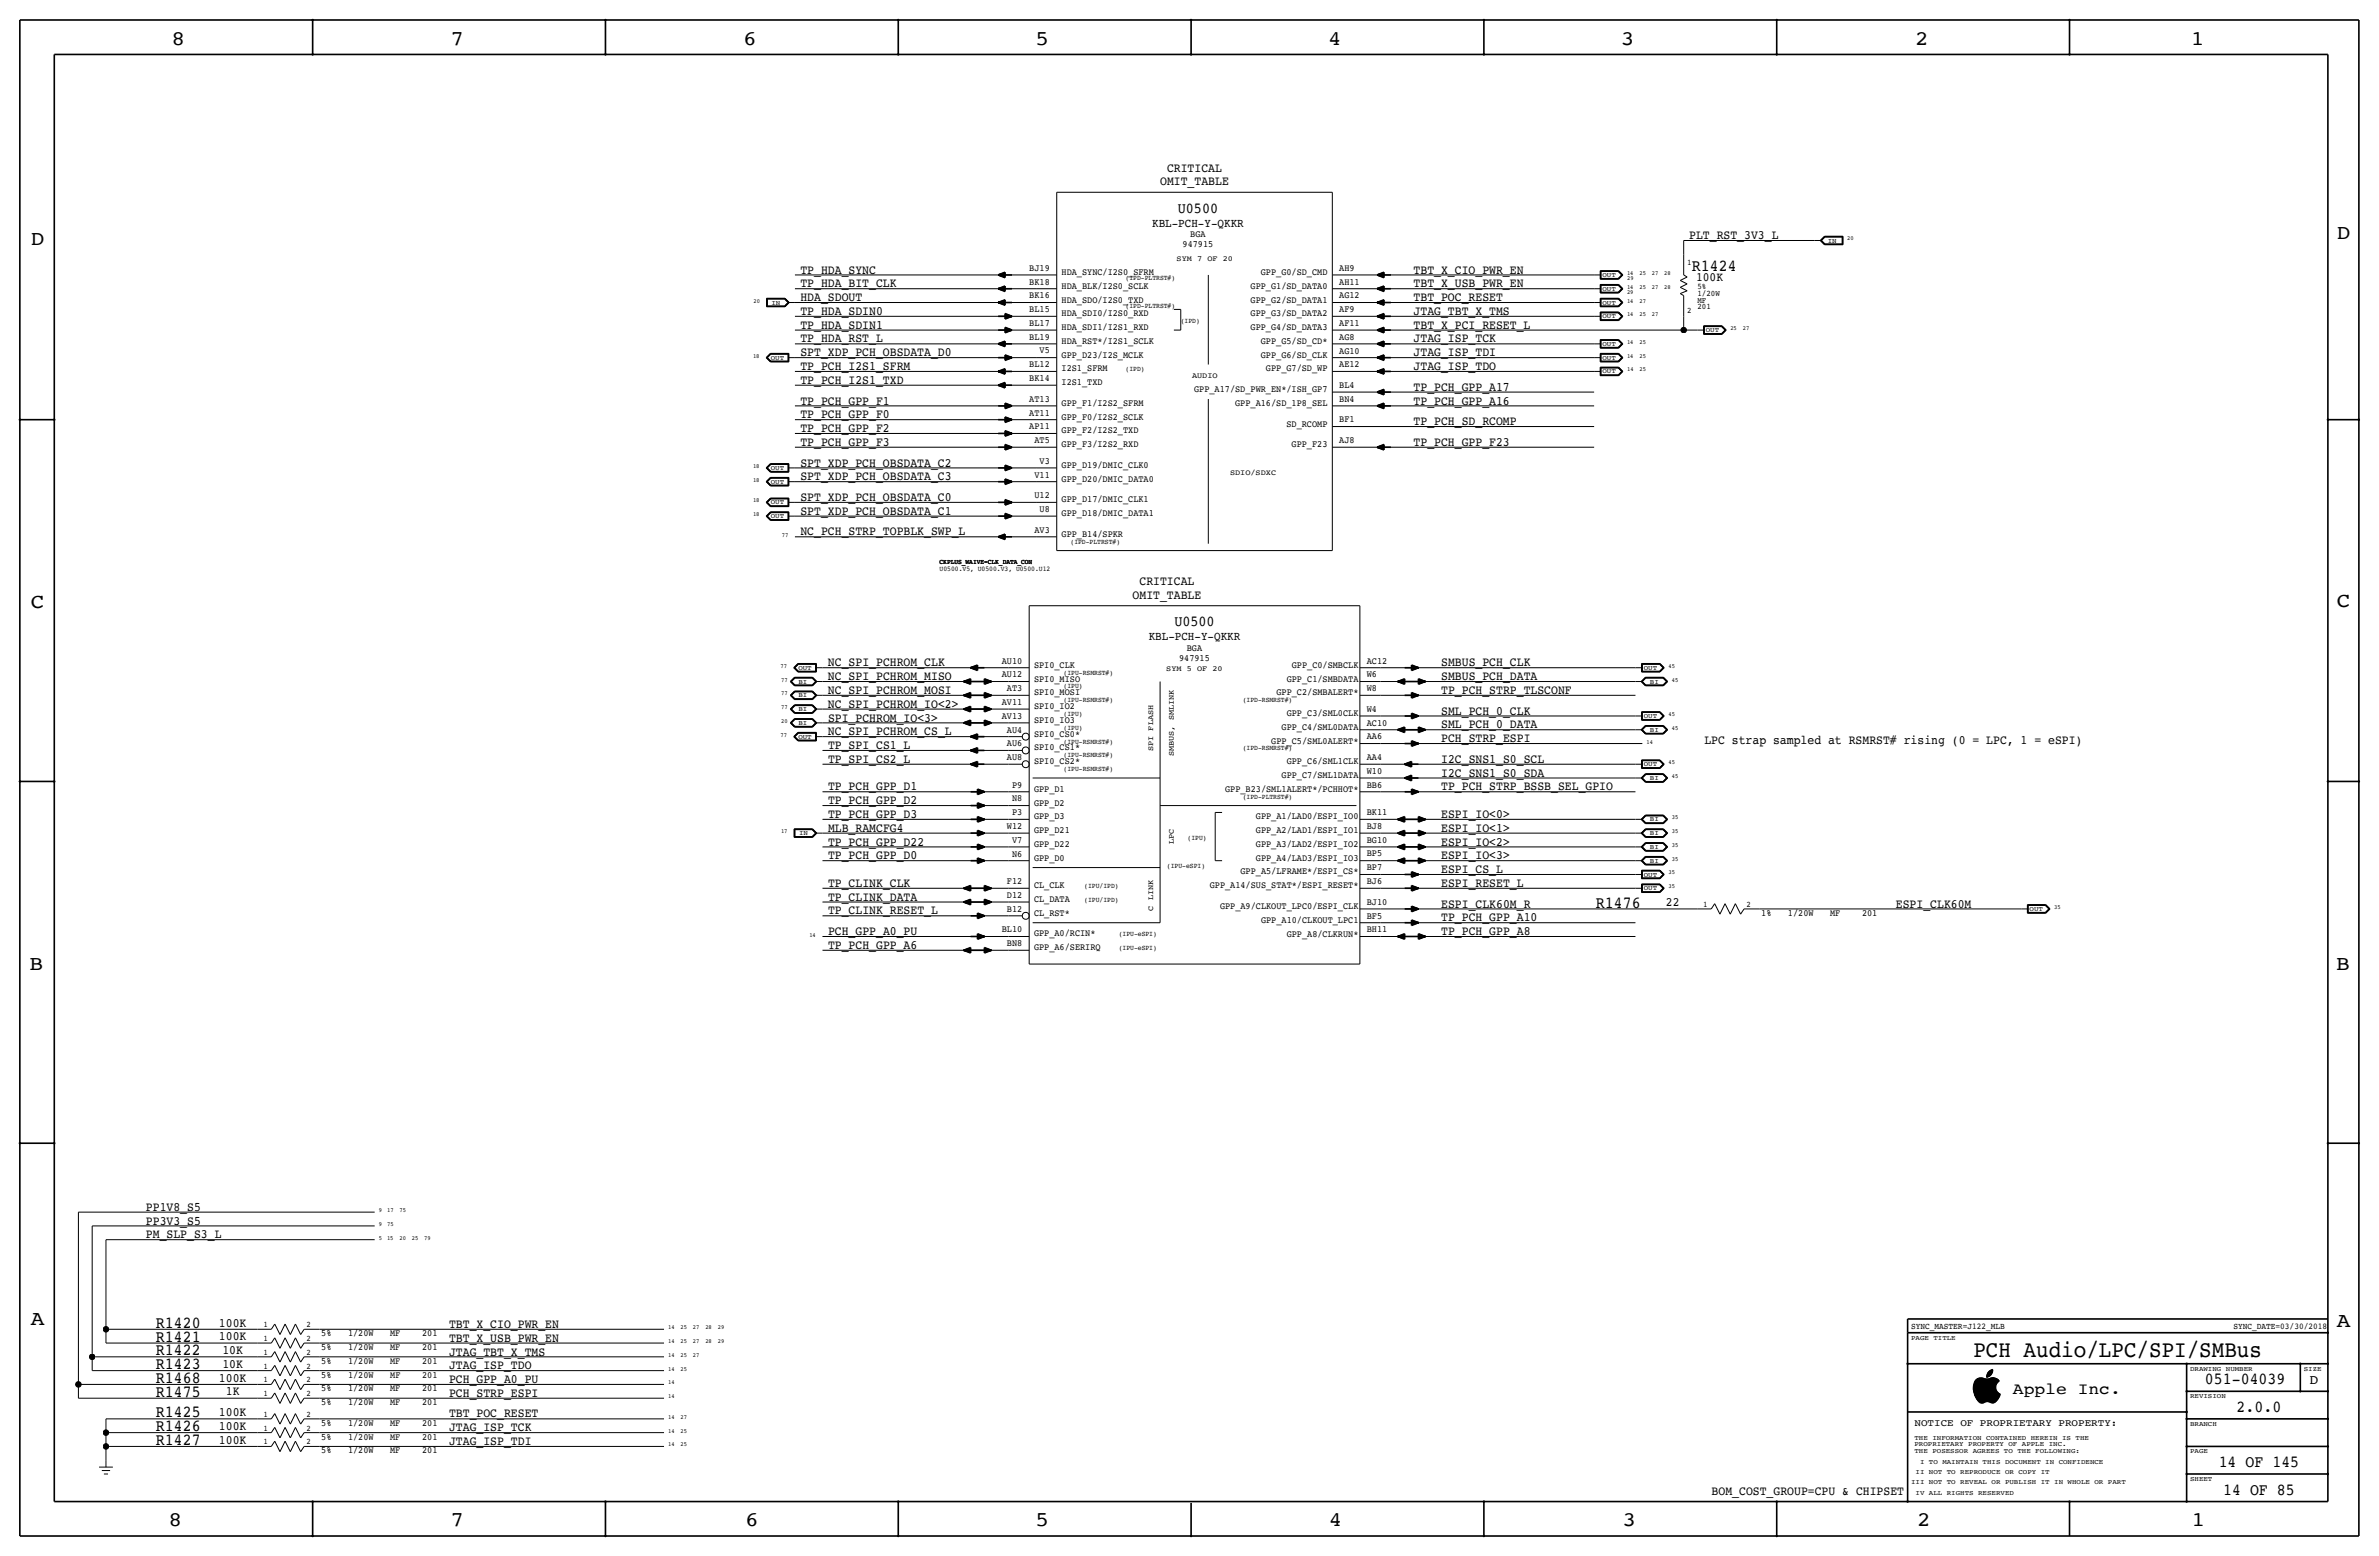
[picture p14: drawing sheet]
<svg xmlns="http://www.w3.org/2000/svg" width="877mm" height="574mm" viewBox="0 0 877 574" stroke-linecap="round" stroke-linejoin="round" font-family="sans-serif">
<defs><g id="words">
<text font-size="8.6" x="727.5" y="500.1">PCH Audio/LPC/SPI/SMBus</text>
<g font-size="7.6">
<text x="63.2" y="16.5">8</text>
<text x="166.1" y="16.5">7</text>
<text x="274" y="16.5">6</text>
<text x="381.7" y="16.5">5</text>
<text x="489.7" y="16.5">4</text>
<text x="597.6" y="16.5">3</text>
<text x="706.1" y="16.5">2</text>
<text x="807.7" y="16.5">1</text>
<text x="861.5" y="88.1">D</text>
<text x="11.4" y="90.4">D</text>
<text x="11.4" y="224.3">C</text>
<text x="861.5" y="223.8">C</text>
<text x="10.8" y="357.6">B</text>
<text x="861.3" y="357.4">B</text>
<text x="11.3" y="488.4">A</text>
<text x="861.5" y="489.2">A</text>
<text x="62.2" y="562.6">8</text>
<text x="166" y="562.6">7</text>
<text x="274.8" y="562.6">6</text>
<text x="381.7" y="562.6">5</text>
<text x="489.9" y="562.6">4</text>
<text x="598.1" y="562.6">3</text>
<text x="706.8" y="562.6">2</text>
<text x="807.9" y="562.6">1</text>
</g>
<g font-size="6.2">
<text x="623.8" y="99.8">R1424</text>
<text x="588.3" y="334.5">R1476</text>
<text x="57.5" y="489.5">R1420</text>
<text x="57.5" y="494.5">R1421</text>
<text x="57.5" y="499.6">R1422</text>
<text x="57.5" y="504.7">R1423</text>
<text x="57.5" y="509.8">R1468</text>
<text x="57.5" y="514.9">R1475</text>
<text x="812.9" y="510.3">051-04039</text>
<text x="824.6" y="520.4">2.0.0</text>
<text x="57.5" y="527.6">R1426</text>
<text x="57.5" y="522.5">R1425</text>
<text x="57.5" y="532.6">R1427</text>
<text x="818" y="540.8">14 OF 145</text>
<text x="819.6" y="550.9">14 OF 85</text>
</g>
<text font-size="6" x="742.1" y="513.9">Apple Inc.</text>
<g font-size="5.6">
<text x="434.2" y="78.5">U0500</text>
<text x="432.9" y="230.9">U0500</text>
</g>
<text font-size="5" x="851.5" y="510.3">D</text>
<g font-size="4.7">
<text x="430.2" y="63.2">CRITICAL</text>
<text x="427.7" y="68.3">OMIT_TABLE</text>
<text x="622.8" y="88.1">PLT_RST_3V3_L</text>
<text x="295.1" y="100.8">TP_HDA_SYNC</text>
<text x="521.2" y="100.8">TBT_X_CIO_PWR_EN</text>
<text x="295.1" y="105.9">TP_HDA_BIT_CLK</text>
<text x="521.2" y="105.9">TBT_X_USB_PWR_EN</text>
<text x="625.3" y="103.6">100K</text>
<text x="295.1" y="111">HDA_SDOUT</text>
<text x="521.2" y="111">TBT_POC_RESET</text>
<text x="295.1" y="116.1">TP_HDA_SDIN0</text>
<text x="521.2" y="116.1">JTAG_TBT_X_TMS</text>
<text x="295.1" y="121.2">TP_HDA_SDIN1</text>
<text x="521.2" y="121.2">TBT_X_PCI_RESET_L</text>
<text x="295.1" y="126.2">TP_HDA_RST_L</text>
<text x="295.1" y="131.3">SPT_XDP_PCH_OBSDATA_D0</text>
<text x="521.2" y="131.3">JTAG_ISP_TDI</text>
<text x="521.2" y="126.2">JTAG_ISP_TCK</text>
<text x="295.1" y="136.4">TP_PCH_I2S1_SFRM</text>
<text x="521.2" y="136.4">JTAG_ISP_TDO</text>
<text x="295.1" y="141.5">TP_PCH_I2S1_TXD</text>
<text x="295.1" y="149.1">TP_PCH_GPP_F1</text>
<text x="521.2" y="144">TP_PCH_GPP_A17</text>
<text x="521.2" y="149.1">TP_PCH_GPP_A16</text>
<text x="295.1" y="154.2">TP_PCH_GPP_F0</text>
<text x="295.1" y="159.3">TP_PCH_GPP_F2</text>
<text x="521.2" y="156.7">TP_PCH_SD_RCOMP</text>
<text x="295.1" y="164.3">TP_PCH_GPP_F3</text>
<text x="521.2" y="164.3">TP_PCH_GPP_F23</text>
<text x="295.1" y="172">SPT_XDP_PCH_OBSDATA_C2</text>
<text x="295.1" y="177">SPT_XDP_PCH_OBSDATA_C3</text>
<text x="295.1" y="184.7">SPT_XDP_PCH_OBSDATA_C0</text>
<text x="295.1" y="189.7">SPT_XDP_PCH_OBSDATA_C1</text>
<text x="295.1" y="197.4">NC_PCH_STRP_TOPBLK_SWP_L</text>
<text x="420.1" y="215.6">CRITICAL</text>
<text x="417.6" y="220.7">OMIT_TABLE</text>
<text x="305.3" y="245.6">NC_SPI_PCHROM_CLK</text>
<text x="531.3" y="245.6">SMBUS_PCH_CLK</text>
<text x="305.3" y="250.7">NC_SPI_PCHROM_MISO</text>
<text x="531.3" y="250.7">SMBUS_PCH_DATA</text>
<text x="305.3" y="255.8">NC_SPI_PCHROM_MOSI</text>
<text x="531.3" y="255.8">TP_PCH_STRP_TLSCONF</text>
<text x="305.3" y="260.9">NC_SPI_PCHROM_IO&lt;2&gt;</text>
<text x="531.3" y="263.4">SML_PCH_0_CLK</text>
<text x="305.3" y="265.9">SPI_PCHROM_IO&lt;3&gt;</text>
<text x="531.3" y="268.5">SML_PCH_0_DATA</text>
<text x="305.3" y="271">NC_SPI_PCHROM_CS_L</text>
<text x="531.3" y="273.6">PCH_STRP_ESPI</text>
<text x="628.3" y="274.1">LPC strap sampled at RSMRST# rising (0 = LPC, 1 = eSPI)</text>
<text x="305.3" y="281.2">TP_SPI_CS2_L</text>
<text x="305.3" y="276.1">TP_SPI_CS1_L</text>
<text x="531.3" y="281.2">I2C_SNS1_S0_SCL</text>
<text x="531.3" y="286.3">I2C_SNS1_S0_SDA</text>
<text x="305.3" y="291.3">TP_PCH_GPP_D1</text>
<text x="531.3" y="291.3">TP_PCH_STRP_BSSB_SEL_GPIO</text>
<text x="305.3" y="296.4">TP_PCH_GPP_D2</text>
<text x="305.3" y="301.5">TP_PCH_GPP_D3</text>
<text x="531.3" y="301.5">ESPI_IO&lt;0&gt;</text>
<text x="305.3" y="306.6">MLB_RAMCFG4</text>
<text x="305.3" y="311.7">TP_PCH_GPP_D22</text>
<text x="531.3" y="306.6">ESPI_IO&lt;1&gt;</text>
<text x="531.3" y="311.7">ESPI_IO&lt;2&gt;</text>
<text x="305.3" y="316.7">TP_PCH_GPP_D0</text>
<text x="531.3" y="316.7">ESPI_IO&lt;3&gt;</text>
<text x="531.3" y="321.8">ESPI_CS_L</text>
<text x="305.3" y="326.9">TP_CLINK_CLK</text>
<text x="531.3" y="326.9">ESPI_RESET_L</text>
<text x="305.3" y="332">TP_CLINK_DATA</text>
<text x="531.3" y="334.5">ESPI_CLK60M_R</text>
<text x="614.1" y="334">22</text>
<text x="699" y="334.5">ESPI_CLK60M</text>
<text x="305.3" y="337.1">TP_CLINK_RESET_L</text>
<text x="531.3" y="339.6">TP_PCH_GPP_A10</text>
<text x="305.3" y="344.7">PCH_GPP_A0_PU</text>
<text x="531.3" y="344.7">TP_PCH_GPP_A8</text>
<text x="305.3" y="349.8">TP_PCH_GPP_A6</text>
<text x="53.8" y="446.3">PP1V8_S5</text>
<text x="53.8" y="451.4">PP3V3_S5</text>
<text x="53.8" y="456.4">PM_SLP_S3_L</text>
<text x="80.7" y="489">100K</text>
<text x="165.6" y="489.5">TBT_X_CIO_PWR_EN</text>
<text x="80.7" y="494">100K</text>
<text x="165.6" y="494.5">TBT_X_USB_PWR_EN</text>
<text x="82" y="499.1">10K</text>
<text x="165.6" y="499.6">JTAG_TBT_X_TMS</text>
<text x="80.7" y="509.3">100K</text>
<text x="82" y="504.2">10K</text>
<text x="165.6" y="504.7">JTAG_ISP_TDO</text>
<text x="165.6" y="509.8">PCH_GPP_A0_PU</text>
<text x="83.3" y="514.4">1K</text>
<text x="165.6" y="514.9">PCH_STRP_ESPI</text>
<text x="80.7" y="522">100K</text>
<text x="80.7" y="527.1">100K</text>
<text x="165.6" y="527.6">JTAG_ISP_TCK</text>
<text x="165.6" y="522.5">TBT_POC_RESET</text>
<text x="80.7" y="532.1">100K</text>
<text x="165.6" y="532.6">JTAG_ISP_TDI</text>
<text x="631" y="550.9">BOM_COST_GROUP=CPU &amp; CHIPSET</text>
</g>
<g font-size="4.5">
<text x="424.8" y="83.6">KBL-PCH-Y-QKKR</text>
<text x="423.5" y="236">KBL-PCH-Y-QKKR</text>
</g>
<text font-size="3.7" x="705.8" y="525.5">NOTICE OF PROPRIETARY PROPERTY:</text>
<g font-size="3.5">
<text x="438.8" y="87.4">BGA</text>
<text x="436" y="91.2">947915</text>
<text x="379.5" y="99.8">BJ19</text>
<text x="391.4" y="101.3">HDA_SYNC/I2S0_SFRM</text>
<text x="464.8" y="101.3">GPP_G0/SD_CMD</text>
<text x="493.7" y="99.8">AH9</text>
<text x="379.5" y="104.9">BK18</text>
<text x="391.4" y="106.4">HDA_BLK/I2S0_SCLK</text>
<text x="461" y="106.4">GPP_G1/SD_DATA0</text>
<text x="493.7" y="104.9">AH11</text>
<text x="379.5" y="110">BK16</text>
<text x="391.4" y="111.5">HDA_SDO/I2S0_TXD</text>
<text x="461" y="111.5">GPP_G2/SD_DATA1</text>
<text x="493.7" y="110">AG12</text>
<text x="379.5" y="115.1">BL15</text>
<text x="391.4" y="116.6">HDA_SDI0/I2S0_RXD</text>
<text x="461" y="116.6">GPP_G3/SD_DATA2</text>
<text x="493.7" y="115.1">AF9</text>
<text x="379.5" y="120.1">BL17</text>
<text x="379.5" y="125.2">BL19</text>
<text x="391.4" y="121.7">HDA_SDI1/I2S1_RXD</text>
<text x="461" y="121.7">GPP_G4/SD_DATA3</text>
<text x="493.7" y="125.2">AG8</text>
<text x="493.7" y="120.1">AF11</text>
<text x="383.3" y="130.3">V5</text>
<text x="391.4" y="126.7">HDA_RST*/I2S1_SCLK</text>
<text x="391.4" y="131.8">GPP_D23/I2S_MCLK</text>
<text x="464.8" y="126.7">GPP_G5/SD_CD*</text>
<text x="464.8" y="131.8">GPP_G6/SD_CLK</text>
<text x="493.7" y="130.3">AG10</text>
<text x="379.5" y="135.4">BL12</text>
<text x="391.4" y="136.9">I2S1_SFRM</text>
<text x="466.7" y="136.9">GPP_G7/SD_WP</text>
<text x="493.7" y="135.4">AE12</text>
<text x="379.5" y="140.5">BK14</text>
<text x="391.4" y="142">I2S1_TXD</text>
<text x="493.7" y="143">BL4</text>
<text x="379.5" y="148.1">AT13</text>
<text x="391.4" y="149.6">GPP_F1/I2S2_SFRM</text>
<text x="440.2" y="144.5">GPP_A17/SD_PWR_EN*/ISH_GP7</text>
<text x="455.4" y="149.6">GPP_A16/SD_1P8_SEL</text>
<text x="493.7" y="148.1">BN4</text>
<text x="379.5" y="153.2">AT11</text>
<text x="391.4" y="154.7">GPP_F0/I2S2_SCLK</text>
<text x="493.7" y="155.7">BF1</text>
<text x="379.5" y="158.2">AP11</text>
<text x="391.4" y="159.8">GPP_F2/I2S2_TXD</text>
<text x="474.3" y="157.2">SD_RCOMP</text>
<text x="381.4" y="163.3">AT5</text>
<text x="391.4" y="164.9">GPP_F3/I2S2_RXD</text>
<text x="476.2" y="164.8">GPP_F23</text>
<text x="493.7" y="163.3">AJ8</text>
<text x="383.3" y="170.9">V3</text>
<text x="391.4" y="172.5">GPP_D19/DMIC_CLK0</text>
<text x="381.4" y="176">V11</text>
<text x="391.4" y="177.6">GPP_D20/DMIC_DATA0</text>
<text x="381.4" y="183.6">U12</text>
<text x="391.4" y="185.2">GPP_D17/DMIC_CLK1</text>
<text x="383.3" y="188.7">U8</text>
<text x="391.4" y="190.3">GPP_D18/DMIC_DATA1</text>
<text x="381.4" y="196.3">AV3</text>
<text x="391.4" y="197.9">GPP_B14/SPKR</text>
<text x="437.5" y="239.8">BGA</text>
<text x="369.3" y="244.6">AU10</text>
<text x="434.7" y="243.6">947915</text>
<text x="503.9" y="244.6">AC12</text>
<text x="369.3" y="249.7">AU12</text>
<text x="381.2" y="246.1">SPI0_CLK</text>
<text x="381.2" y="251.2">SPI0_MISO</text>
<text x="474.4" y="251.2">GPP_C1/SMBDATA</text>
<text x="476.3" y="246.1">GPP_C0/SMBCLK</text>
<text x="503.9" y="249.7">W6</text>
<text x="371.2" y="254.8">AT3</text>
<text x="381.2" y="256.3">SPI0_MOSI</text>
<text x="470.6" y="256.3">GPP_C2/SMBALERT*</text>
<text x="503.9" y="254.7">W8</text>
<text x="369.3" y="259.8">AV11</text>
<text x="381.2" y="261.4">SPI0_IO2</text>
<text x="474.4" y="263.9">GPP_C3/SML0CLK</text>
<text x="503.9" y="262.4">W4</text>
<text x="369.3" y="264.9">AV13</text>
<text x="371.2" y="270">AU4</text>
<text x="381.2" y="266.5">SPI0_IO3</text>
<text x="472.5" y="269">GPP_C4/SML0DATA</text>
<text x="503.9" y="267.4">AC10</text>
<text x="371.2" y="275.1">AU6</text>
<text x="381.2" y="271.5">SPI0_CS0*</text>
<text x="468.7" y="274.1">GPP_C5/SML0ALERT*</text>
<text x="503.9" y="272.5">AA6</text>
<text x="371.2" y="280.2">AU8</text>
<text x="381.2" y="281.7">SPI0_CS2*</text>
<text x="381.2" y="276.6">SPI0_CS1*</text>
<text x="474.4" y="281.7">GPP_C6/SML1CLK</text>
<text x="503.9" y="280.1">AA4</text>
<text x="472.5" y="286.8">GPP_C7/SML1DATA</text>
<text x="503.9" y="285.2">W10</text>
<text x="373.1" y="290.3">P9</text>
<text x="381.2" y="291.8">GPP_D1</text>
<text x="451.7" y="291.8">GPP_B23/SML1ALERT*/PCHHOT*</text>
<text x="503.9" y="290.3">BB6</text>
<text x="373.1" y="295.4">N8</text>
<text x="381.2" y="296.9">GPP_D2</text>
<text x="371.2" y="305.6">W12</text>
<text x="373.1" y="300.5">P3</text>
<text x="381.2" y="302">GPP_D3</text>
<text x="463" y="302">GPP_A1/LAD0/ESPI_IO0</text>
<text x="503.9" y="305.5">BJ8</text>
<text x="503.9" y="300.5">BK11</text>
<text x="373.1" y="310.6">V7</text>
<text x="381.2" y="307.1">GPP_D21</text>
<text x="463" y="307.1">GPP_A2/LAD1/ESPI_IO1</text>
<text x="503.9" y="310.6">BG10</text>
<text x="373.1" y="315.7">N6</text>
<text x="381.2" y="312.2">GPP_D22</text>
<text x="381.2" y="317.2">GPP_D0</text>
<text x="463" y="312.2">GPP_A3/LAD2/ESPI_IO2</text>
<text x="463" y="317.2">GPP_A4/LAD3/ESPI_IO3</text>
<text x="503.9" y="315.7">BP5</text>
<text x="457.3" y="322.3">GPP_A5/LFRAME*/ESPI_CS*</text>
<text x="503.9" y="320.8">BP7</text>
<text x="371.2" y="325.9">F12</text>
<text x="381.2" y="327.4">CL_CLK</text>
<text x="446" y="327.4">GPP_A14/SUS_STAT*/ESPI_RESET*</text>
<text x="503.9" y="325.9">BJ6</text>
<text x="371.2" y="330.9">D12</text>
<text x="381.2" y="332.5">CL_DATA</text>
<text x="449.8" y="335">GPP_A9/CLKOUT_LPC0/ESPI_CLK</text>
<text x="503.9" y="333.5">BJ10</text>
<text x="371.2" y="336">B12</text>
<text x="381.2" y="337.6">CL_RST*</text>
<text x="464.9" y="340.1">GPP_A10/CLKOUT_LPC1</text>
<text x="503.9" y="338.6">BF5</text>
<text x="649.3" y="337.6">1%</text>
<text x="659.2" y="337.6">1/20W</text>
<text x="674.7" y="337.6">MF</text>
<text x="686.5" y="337.6">201</text>
<text x="369.3" y="343.6">BL10</text>
<text x="381.2" y="345.2">GPP_A0/RCIN*</text>
<text x="474.4" y="345.2">GPP_A8/CLKRUN*</text>
<text x="503.9" y="343.6">BH11</text>
<text x="371.2" y="348.7">BN8</text>
<text x="381.2" y="350.3">GPP_A6/SERIRQ</text>
<text x="118.5" y="497.6">5%</text>
<text x="118.5" y="492.5">5%</text>
<text x="128.3" y="497.6">1/20W</text>
<text x="128.3" y="492.5">1/20W</text>
<text x="143.9" y="492.5">MF</text>
<text x="143.9" y="497.6">MF</text>
<text x="155.6" y="492.5">201</text>
<text x="155.6" y="497.6">201</text>
<text x="118.5" y="502.7">5%</text>
<text x="128.3" y="502.7">1/20W</text>
<text x="143.9" y="502.7">MF</text>
<text x="155.6" y="502.7">201</text>
<text x="118.5" y="507.7">5%</text>
<text x="128.3" y="507.7">1/20W</text>
<text x="143.9" y="507.7">MF</text>
<text x="155.6" y="507.7">201</text>
<text x="118.5" y="512.8">5%</text>
<text x="128.3" y="512.8">1/20W</text>
<text x="143.9" y="512.8">MF</text>
<text x="155.6" y="512.8">201</text>
<text x="118.5" y="517.9">5%</text>
<text x="128.3" y="517.9">1/20W</text>
<text x="143.9" y="517.9">MF</text>
<text x="155.6" y="517.9">201</text>
<text x="118.5" y="525.5">5%</text>
<text x="128.3" y="525.5">1/20W</text>
<text x="143.9" y="525.5">MF</text>
<text x="155.6" y="525.5">201</text>
<text x="118.5" y="530.6">5%</text>
<text x="128.3" y="530.6">1/20W</text>
<text x="143.9" y="530.6">MF</text>
<text x="155.6" y="530.6">201</text>
<text x="118.5" y="535.7">5%</text>
<text x="128.3" y="535.7">1/20W</text>
<text x="143.9" y="535.7">MF</text>
<text x="155.6" y="535.7">201</text>
</g>
<g font-size="3.2">
<text x="704.5" y="490">SYNC_MASTER=J122_MLB</text>
<text x="823.4" y="490">SYNC_DATE=03/30/2018</text>
</g>
<g font-size="3.1">
<text x="622" y="97.5">1</text>
<text x="625.8" y="106.4">5%</text>
<text x="625.8" y="109">1/20W</text>
<text x="625.8" y="111.5">MF</text>
<text x="622" y="115.3">2</text>
<text x="625.8" y="114">201</text>
<text x="628" y="334.3">1</text>
<text x="643.8" y="334.3">2</text>
<text x="97.1" y="489.2">1</text>
<text x="113" y="489.2">2</text>
<text x="97.1" y="494.3">1</text>
<text x="113" y="494.3">2</text>
<text x="97.1" y="499.4">1</text>
<text x="113" y="499.4">2</text>
<text x="97.1" y="504.4">1</text>
<text x="97.1" y="509.5">1</text>
<text x="113" y="504.4">2</text>
<text x="113" y="509.5">2</text>
<text x="97.1" y="514.6">1</text>
<text x="113" y="514.6">2</text>
<text x="97.1" y="527.3">1</text>
<text x="97.1" y="522.2">1</text>
<text x="113" y="527.3">2</text>
<text x="113" y="522.2">2</text>
<text x="97.1" y="532.4">1</text>
<text x="113" y="532.4">2</text>
</g>
<g font-size="2.9">
<text x="433.8" y="96.3">SYM 7 OF 20</text>
<text x="439.5" y="139.4">AUDIO</text>
<text x="453.5" y="175">SDIO/SDXC</text>
<text x="430" y="247.4">SYM 5 OF 20</text>
<text x="425.1" y="276.8" transform="rotate(-90 425.1 276.8)">SPI FLASH</text>
<text x="432.8" y="278.7" transform="rotate(-90 432.8 278.7)">SMBUS, SMLINK</text>
<text x="432.8" y="311.2" transform="rotate(-90 432.8 311.2)">LPC</text>
<text x="425.1" y="335.6" transform="rotate(-90 425.1 335.6)">C LINK</text>
</g>
<g font-size="2.6">
<text x="415" y="103.4">(IPD-PLTRST#)</text>
<text x="415" y="113.5">(IPD-PLTRST#)</text>
<text x="435.3" y="119.1">(IPD)</text>
<text x="415" y="136.9">(IPD)</text>
<text x="394.7" y="200.4">(IPD-PLTRST#)</text>
<text x="346.4" y="208">CKPLUS_WAIVE=CLK_DATA_CON</text>
<text x="346.4" y="210.6">U0500.V5, U0500.V3, U0500.U12</text>
<text x="392.1" y="248.7">(IPU-RSMRST#)</text>
<text x="392.1" y="253.7">(IPU)</text>
<text x="392.1" y="258.8">(IPU-RSMRST#)</text>
<text x="392.1" y="263.9">(IPU)</text>
<text x="458.2" y="258.8">(IPD-RSMRST#)</text>
<text x="392.1" y="269">(IPU)</text>
<text x="392.1" y="274.1">(IPU-RSMRST#)</text>
<text x="392.1" y="279.1">(IPU-RSMRST#)</text>
<text x="458.2" y="276.6">(IPD-RSMRST#)</text>
<text x="392.1" y="284.2">(IPU-RSMRST#)</text>
<text x="458.2" y="294.4">(IPD-PLTRST#)</text>
<text x="437.8" y="309.6">(IPU)</text>
<text x="430.2" y="319.8">(IPU-eSPI)</text>
<text x="399.7" y="327.4">(IPU/IPD)</text>
<text x="399.7" y="332.5">(IPU/IPD)</text>
<text x="412.4" y="345.2">(IPU-eSPI)</text>
<text x="412.4" y="350.3">(IPU-eSPI)</text>
</g>
<g font-size="2.5">
<text x="673.8" y="89.4">IN</text>
<text x="590.8" y="102.1">OUT</text>
<text x="590.8" y="107.2">OUT</text>
<text x="284.4" y="112.3">IN</text>
<text x="590.8" y="112.3">OUT</text>
<text x="590.8" y="117.3">OUT</text>
<text x="628.9" y="122.4">OUT</text>
<text x="590.8" y="127.5">OUT</text>
<text x="284.2" y="132.6">OUT</text>
<text x="590.8" y="137.7">OUT</text>
<text x="590.8" y="132.6">OUT</text>
<text x="284.2" y="173.2">OUT</text>
<text x="284.2" y="178.3">OUT</text>
<text x="284.2" y="185.9">OUT</text>
<text x="284.2" y="191">OUT</text>
<text x="294.3" y="252">BI</text>
<text x="294.3" y="246.9">OUT</text>
<text x="606" y="246.9">OUT</text>
<text x="608.3" y="252">BI</text>
<text x="294.3" y="257">BI</text>
<text x="294.3" y="262.1">BI</text>
<text x="294.3" y="267.2">BI</text>
<text x="606" y="264.7">OUT</text>
<text x="608.3" y="269.7">BI</text>
<text x="294.3" y="272.3">OUT</text>
<text x="606" y="282.4">OUT</text>
<text x="608.3" y="287.5">BI</text>
<text x="608.3" y="302.8">BI</text>
<text x="294.6" y="307.8">IN</text>
<text x="608.3" y="307.8">BI</text>
<text x="608.3" y="312.9">BI</text>
<text x="606" y="323.1">OUT</text>
<text x="608.3" y="318">BI</text>
<text x="606" y="328.2">OUT</text>
<text x="748.2" y="335.8">OUT</text>
<text x="704.5" y="493.8">PAGE TITLE</text>
<text x="807.4" y="505.2">DRAWING NUMBER</text>
<text x="849.3" y="505.2">SIZE</text>
<text x="807.4" y="515.4">REVISION</text>
<text x="807.4" y="525.5">BRANCH</text>
<text x="705.8" y="533.1">PROPRIETARY PROPERTY OF APPLE INC.</text>
<text x="705.8" y="530.6">THE INFORMATION CONTAINED HEREIN IS THE</text>
<text x="705.8" y="535.7">THE POSESSOR AGREES TO THE FOLLOWING:</text>
<text x="707.8" y="539.5">I TO MAINTAIN THIS DOCUMENT IN CONFIDENCE</text>
<text x="807.4" y="535.7">PAGE</text>
<text x="706.2" y="543.3">II NOT TO REPRODUCE OR COPY IT</text>
<text x="807.4" y="545.8">SHEET</text>
<text x="704.5" y="547.1">III NOT TO REVEAL OR PUBLISH IT IN WHOLE OR PART</text>
<text x="706.2" y="550.9">IV ALL RIGHTS RESERVED</text>
</g>
<g font-size="2.3">
<text x="681" y="88.6">20</text>
<text x="599.8" y="101.3">14</text>
<text x="604.4" y="101.3">25</text>
<text x="609" y="101.3">27</text>
<text x="613.6" y="101.3">28</text>
<text x="599.8" y="106.4">14</text>
<text x="599.8" y="103.2">29</text>
<text x="604.4" y="106.4">25</text>
<text x="609" y="106.4">27</text>
<text x="613.6" y="106.4">28</text>
<text x="277.8" y="111.5">20</text>
<text x="599.8" y="111.5">14</text>
<text x="599.8" y="108.3">29</text>
<text x="604.4" y="111.5">27</text>
<text x="599.8" y="116.6">14</text>
<text x="604.4" y="116.6">25</text>
<text x="609" y="116.6">27</text>
<text x="637.9" y="121.7">25</text>
<text x="642.5" y="121.7">27</text>
<text x="277.6" y="131.8">18</text>
<text x="599.8" y="126.7">14</text>
<text x="599.8" y="131.8">14</text>
<text x="604.4" y="126.7">25</text>
<text x="604.4" y="131.8">25</text>
<text x="599.8" y="136.9">14</text>
<text x="604.4" y="136.9">25</text>
<text x="277.6" y="172.5">18</text>
<text x="277.6" y="177.5">18</text>
<text x="277.6" y="185.2">18</text>
<text x="277.6" y="190.2">18</text>
<text x="288.2" y="197.9">77</text>
<text x="287.8" y="246.1">77</text>
<text x="288" y="251.2">77</text>
<text x="615.1" y="246.1">45</text>
<text x="616.4" y="251.2">45</text>
<text x="288" y="256.3">77</text>
<text x="288" y="261.4">77</text>
<text x="615.1" y="263.9">45</text>
<text x="288" y="266.4">20</text>
<text x="616.4" y="269">45</text>
<text x="287.8" y="271.5">77</text>
<text x="607" y="274.1">14</text>
<text x="615.1" y="281.7">45</text>
<text x="616.4" y="286.8">45</text>
<text x="616.4" y="302">35</text>
<text x="287.9" y="307.1">17</text>
<text x="616.4" y="307.1">35</text>
<text x="616.4" y="317.2">35</text>
<text x="616.4" y="312.2">35</text>
<text x="615.1" y="322.3">35</text>
<text x="615.1" y="327.4">35</text>
<text x="757.3" y="335">35</text>
<text x="298.4" y="345.2">14</text>
<text x="139.6" y="446.8">9</text>
<text x="142.7" y="446.8">17</text>
<text x="147.3" y="446.8">75</text>
<text x="139.6" y="451.9">9</text>
<text x="142.7" y="451.9">75</text>
<text x="139.6" y="457">5</text>
<text x="142.7" y="457">15</text>
<text x="147.3" y="457">20</text>
<text x="151.8" y="457">25</text>
<text x="156.4" y="457">79</text>
<text x="246.3" y="490">14</text>
<text x="250.9" y="490">25</text>
<text x="255.5" y="490">27</text>
<text x="260" y="490">28</text>
<text x="264.6" y="490">29</text>
<text x="246.3" y="495.1">14</text>
<text x="250.9" y="495.1">25</text>
<text x="255.5" y="495.1">27</text>
<text x="260" y="495.1">28</text>
<text x="264.6" y="495.1">29</text>
<text x="246.3" y="500.1">14</text>
<text x="250.9" y="500.1">25</text>
<text x="255.5" y="500.1">27</text>
<text x="246.3" y="505.2">14</text>
<text x="250.9" y="505.2">25</text>
<text x="246.3" y="510.3">14</text>
<text x="246.3" y="515.4">14</text>
<text x="246.3" y="523">14</text>
<text x="250.9" y="523">27</text>
<text x="246.3" y="533.1">14</text>
<text x="246.3" y="528.1">14</text>
<text x="250.9" y="533.1">25</text>
<text x="250.9" y="528.1">25</text>
</g>
</g></defs>
<g fill="none" stroke="#000" stroke-width=".37">
<path d="M389.6 70.9h101.6zM389.6 70.9v132zM491.2 70.9v132zM589.9 99.8v3.1zM589.9 99.8h6.8zM590 99.9h6.7zM590 99.9v2.9zM590.1 100v2.7zM590.1 100h6.5zM596.6 100l1.4 1.3zM596.7 99.9l1.5 1.4zM596.7 99.8l1.6 1.5z"/>
<path d="M620.7 88.6v5.1zM620.7 93.7v7.6zM620.7 88.6h48.3zM669 88.6h2.5zM671.1 88.6l1.5 1.6zM671.1 88.6l1.5-1.5zM671.2 88.6l1.5-1.4zM671.2 88.6l1.5 1.5zM671.4 88.6l1.3 1.4zM671.4 88.6l1.3-1.3zM671.5 88.6l1.3 1.3zM671.5 88.6l1.3-1.2z"/>
<path d="M672.6 87.1h6.8zM672.6 90.2h6.8zM672.7 87.2h6.6zM672.7 90.1h6.6zM672.7 87.3h6.5zM672.7 90h6.5zM672.8 87.4h6.3zM672.8 89.9h6.3zM679.1 87.4v2.5zM679.2 87.3v2.7zM679.3 87.2v2.9zM679.4 87.1v3.1z"/>
<path d="M282.6 109.9h6.8zM282.6 109.9v3.2zM282.6 113.1h6.8zM282.7 110v3zM282.7 113h6.7zM282.7 110h6.7zM282.8 110.1v2.8zM282.8 112.9h6.5zM282.8 110.1h6.5zM282.9 110.2h6.4zM282.9 110.2v2.6zM282.9 112.8h6.4z"/>
<path d="M289.3 110.2l1.2 1.3zM289.3 112.9l1.4-1.4zM289.3 110.1l1.4 1.4zM289.4 113l1.4-1.5zM289.4 110l1.4 1.5zM289.4 109.9l1.6 1.6zM289.4 113.1l1.6-1.6zM290.5 111.5l-1.2 1.3zM290.5 111.5h2.6zM293.1 116.6h88.9zM293.1 101.3h88.9zM293.1 111.5h88.9z"/>
<path d="M293.1 106.4h88.9zM382 116.6h7.6zM382 101.3h7.6zM382 106.4h7.6zM382 111.5h7.6zM432.8 114h2.5zM435.3 114v7.7zM445.5 101.3v33.1zM491.2 101.3h7.6zM491.2 106.4h7.6zM491.2 111.5h7.6zM491.2 116.6h7.6z"/>
<path d="M498.8 106.4h88.9zM498.8 111.5h88.9zM498.8 116.6h88.9zM498.8 101.3h88.9zM587.7 101.3h2.5zM587.7 106.4h2.5zM587.7 111.5h2.5zM587.7 116.6h2.5zM589.9 102.9h6.8zM589.9 108h6.8zM589.9 104.9v3.1zM589.9 113.1h6.8z"/>
<path d="M589.9 109.9v3.2zM589.9 118.2h6.8zM589.9 115v3.2zM589.9 104.9h6.8zM589.9 109.9h6.8zM589.9 115h6.8zM590 105h6.7zM590 110h6.7zM590 115.1h6.7zM590 102.8h6.7zM590 105v2.9zM590 107.9h6.7z"/>
<path d="M590 110v3zM590 113h6.7zM590 115.1v3zM590 118.1h6.7zM590.1 102.7h6.5zM590.1 105.1v2.7zM590.1 107.8h6.5zM590.1 110.1v2.8zM590.1 112.9h6.5zM590.1 115.2v2.8zM590.1 118h6.5zM590.1 105.1h6.5z"/>
<path d="M590.1 110.1h6.5zM590.1 115.2h6.5zM590.2 100.1h6.4zM590.2 100.1v2.5zM590.2 102.6h6.4zM590.2 105.2h6.4zM590.2 105.2v2.5zM590.2 107.7h6.4zM590.2 110.2h6.4zM590.2 110.2v2.6zM590.2 112.8h6.4zM590.2 115.3h6.4z"/>
<path d="M590.2 115.3v2.6zM590.2 117.9h6.4zM596.6 100.1l1.3 1.2zM596.6 105.2l1.3 1.2zM596.6 110.2l1.3 1.3zM596.6 115.3l1.3 1.3zM596.6 102.6l1.3-1.3zM596.6 107.7l1.3-1.3zM596.6 112.8l1.3-1.3zM596.6 117.9l1.3-1.3zM596.6 105.1l1.4 1.3zM596.6 110.1l1.4 1.4z"/>
<path d="M596.6 115.2l1.4 1.4zM596.6 102.7l1.4-1.4zM596.6 107.8l1.4-1.4zM596.7 102.8l1.5-1.5zM596.7 107.9l1.5-1.5zM596.7 113l1.5-1.5zM596.7 118.1l1.5-1.5zM596.7 105l1.5 1.4zM596.7 110l1.5 1.5zM596.7 115.1l1.5 1.5zM596.7 104.9l1.6 1.5zM596.7 109.9l1.6 1.6z"/>
<path d="M596.7 115l1.6 1.6zM596.7 102.9l1.6-1.6zM596.7 118.2l1.6-1.6zM598 111.5l-1.4 1.4zM598 116.6l-1.4 1.4zM598.3 106.4l-1.6 1.6zM598.3 111.5l-1.6 1.6zM619.5 108.2l2.5-1zM619.5 105.9l2.5-1.3zM619.5 103.4l2.5-1.3zM619.5 108.2l1.2 .8zM619.5 105.9l2.5 1.3z"/>
<path d="M619.5 103.4l2.5 1.2zM620.7 116.6v5.1zM620.7 109v7.6zM620.7 101.3l1.3 .8zM282.4 131.8l1.6 1.6zM282.4 131.8l1.6-1.5zM282.6 131.8l1.5 1.5zM282.6 131.8l1.5-1.4zM282.8 131.8l1.3-1.3zM282.8 131.8l1.3 1.4zM282.9 131.8l1.3 1.3zM284 130.3h6.8z"/>
<path d="M284 133.4h6.8zM284.1 130.4h6.6zM284.1 133.3h6.6zM284.1 133.2h6.5zM284.1 130.5h6.5zM284.2 130.6l-1.3 1.2zM284.2 130.6h6.3zM284.2 133.1h6.3zM290.5 130.6v2.5zM290.5 131.8h2.6zM290.6 130.5v2.7zM290.7 130.4v2.9z"/>
<path d="M290.8 130.3v3.1zM293.1 121.7h88.9zM293.1 131.8h88.9zM293.1 136.9h88.9zM293.1 126.7h88.9zM382 126.7h7.6zM382 136.9h7.6zM382 131.8h7.6zM382 121.7h7.6zM432.8 121.7h2.5zM491.2 121.7h7.6zM491.2 126.7h7.6z"/>
<path d="M491.2 131.8h7.6zM491.2 136.9h7.6zM498.8 126.7h88.9zM498.8 136.9h88.9zM498.8 131.8h88.9zM498.8 121.7h121.9zM587.7 126.7h2.5zM587.7 136.9h2.5zM587.7 131.8h2.5zM589.9 128.3h6.8zM589.9 125.2v3.1zM589.9 138.5h6.8z"/>
<path d="M589.9 135.3v3.2zM589.9 133.4h6.8zM589.9 130.3v3.1zM589.9 125.2h6.8zM589.9 135.3h6.8zM589.9 130.3h6.8zM590 125.3h6.7zM590 135.4h6.7zM590 130.4h6.7zM590 125.3v2.9zM590 128.2h6.7zM590 135.4v3z"/>
<path d="M590 138.4h6.7zM590 130.4v2.9zM590 133.3h6.7zM590.1 125.4v2.7zM590.1 128.1h6.5zM590.1 135.5v2.8zM590.1 138.3h6.5zM590.1 130.5v2.7zM590.1 133.2h6.5zM590.1 125.4h6.5zM590.1 135.5h6.5zM590.1 130.5h6.5z"/>
<path d="M590.2 125.5h6.4zM590.2 125.5v2.5zM590.2 128h6.4zM590.2 135.6h6.4zM590.2 135.6v2.6zM590.2 138.2h6.4zM590.2 130.6h6.4zM590.2 130.6v2.5zM590.2 133.1h6.4zM596.6 125.5l1.3 1.2zM596.6 135.6l1.3 1.3zM596.6 130.6l1.3 1.2z"/>
<path d="M596.6 128l1.3-1.3zM596.6 138.2l1.3-1.3zM596.6 133.1l1.3-1.3zM596.6 125.4l1.4 1.3zM596.6 135.5l1.4 1.4zM596.6 130.5l1.4 1.3zM596.6 128.1l1.4-1.4zM596.6 138.3l1.4-1.4zM596.7 128.2l1.5-1.5zM596.7 138.4l1.5-1.5zM596.7 133.3l1.5-1.5zM596.7 125.3l1.5 1.4z"/>
<path d="M596.7 135.4l1.5 1.5zM596.7 130.4l1.5 1.4zM596.7 125.2l1.6 1.5zM596.7 135.3l1.6 1.6zM596.7 130.3l1.6 1.5zM596.7 138.5l1.6-1.6zM598 131.8l-1.4 1.4zM598.3 126.7l-1.6 1.6zM598.3 131.8l-1.6 1.6zM620.7 121.7h5.1zM625.8 121.7h2.5zM628 123.2h6.8z"/>
<path d="M628 120.1v3.1zM628 120.1h6.8zM628.1 120.2h6.7zM628.1 120.2v2.9zM628.1 123.1h6.7zM628.2 120.3v2.7zM628.2 123h6.5zM628.2 120.3h6.5zM628.3 120.4h6.4zM628.3 120.4v2.5zM628.3 122.9h6.4zM634.7 120.4l1.3 1.3z"/>
<path d="M634.7 122.9l1.3-1.2zM634.7 120.3l1.4 1.4zM634.7 123l1.4-1.3zM634.8 123.1l1.5-1.4zM634.8 120.2l1.5 1.5zM634.8 120.1l1.6 1.6zM634.8 123.2l1.6-1.5zM293.1 159.8h88.9zM293.1 154.7h88.9zM293.1 149.6h88.9zM293.1 142h88.9zM382 159.8h7.6z"/>
<path d="M382 154.7h7.6zM382 149.6h7.6zM382 142h7.6zM445.5 147.1v53.3zM491.2 144.5h7.6zM491.2 149.6h7.6zM491.2 157.2h7.6zM498.8 149.6h88.9zM498.8 144.5h88.9zM498.8 157.2h88.9zM282.4 177.5l1.6 1.6zM282.4 172.5l1.6 1.5z"/>
<path d="M282.4 177.5l1.6-1.5zM282.4 172.5l1.6-1.6zM282.6 177.5l1.5 1.5zM282.6 172.5l1.5 1.4zM282.6 177.5l1.5-1.4zM282.6 172.5l1.5-1.5zM282.8 177.5l1.3-1.3zM282.8 172.5l1.3-1.4zM282.8 177.5l1.3 1.4zM282.8 172.5l1.3 1.3zM282.9 172.5l1.3-1.3zM282.9 177.5l1.3 1.3z"/>
<path d="M282.9 172.5l1.3 1.2zM284 176h6.8zM284 170.9h6.8zM284 179.1h6.8zM284 174h6.8zM284.1 176.1h6.6zM284.1 171h6.6zM284.1 179h6.6zM284.1 173.9h6.6zM284.1 178.9h6.5zM284.1 173.8h6.5zM284.1 176.2h6.5z"/>
<path d="M284.1 171.1h6.5zM284.2 176.3l-1.3 1.2zM284.2 176.3h6.3zM284.2 178.8h6.3zM284.2 171.2h6.3zM284.2 173.7h6.3zM290.5 176.3v2.5zM290.5 171.2v2.5zM290.5 177.5h2.6zM290.5 172.5h2.6zM290.6 176.2v2.7zM290.6 171.1v2.7z"/>
<path d="M290.7 176.1v2.9zM290.7 171v2.9zM290.8 176v3.1zM290.8 170.9v3.1zM293.1 164.8h88.9zM293.1 172.5h88.9zM293.1 177.5h88.9zM382 177.5h7.6zM382 164.8h7.6zM382 172.5h7.6zM491.2 164.8h7.6zM498.8 164.8h88.9z"/>
<path d="M282.4 190.2l1.6 1.6zM282.4 185.2l1.6 1.5zM282.4 190.2l1.6-1.5zM282.4 185.2l1.6-1.6zM282.6 190.2l1.5 1.5zM282.6 185.2l1.5 1.4zM282.6 190.2l1.5-1.4zM282.6 185.2l1.5-1.5zM282.8 190.2l1.3-1.3zM282.8 185.2l1.3-1.4zM282.8 190.2l1.3 1.4zM282.8 185.2l1.3 1.3z"/>
<path d="M282.9 190.2l1.3-1.2zM282.9 190.2l1.3 1.3zM282.9 185.2l1.3 1.2zM284 188.7h6.8zM284 183.6h6.8zM284 191.8h6.8zM284 186.7h6.8zM284.1 188.8h6.6zM284.1 183.7h6.6zM284.1 191.7h6.6zM284.1 186.6h6.6zM284.1 191.6h6.5z"/>
<path d="M284.1 186.5h6.5zM284.1 188.9h6.5zM284.1 183.8h6.5zM284.2 183.9l-1.3 1.3zM284.2 189h6.3zM284.2 191.5h6.3zM284.2 183.9h6.3zM284.2 186.4h6.3zM290.5 189v2.5zM290.5 183.9v2.5zM290.5 190.2h2.6zM290.5 185.2h2.6z"/>
<path d="M290.6 188.9v2.7zM290.6 183.8v2.7zM290.7 188.8v2.9zM290.7 183.7v2.9zM290.8 188.7v3.1zM290.8 183.6v3.1zM293.1 197.9h88.9zM293.1 190.2h88.9zM293.1 185.2h88.9zM382 197.9h7.6zM382 190.2h7.6zM382 185.2h7.6z"/>
<path d="M389.6 202.9h101.6zM379.4 223.3h121.9zM379.4 223.3v132zM501.3 223.3v132zM291.3 251.2l1.6 1.6zM291.3 256.3l1.6 1.6zM291.3 251.2l1.6-1.6zM291.3 256.3l1.6-1.6zM291.5 251.2l1.5-1.5zM291.5 256.3l1.5-1.5zM291.5 251.2l1.5 1.5zM291.5 256.3l1.5 1.5z"/>
<path d="M291.6 251.2l1.4-1.4zM291.6 256.3l1.4-1.4zM291.6 251.2l1.4 1.4zM291.6 256.3l1.4 1.4zM291.8 256.3l1.3-1.3zM291.8 251.2l1.3 1.3zM291.8 256.3l1.3 1.3zM292.6 246.1l1.6 1.6zM292.6 246.1l1.6-1.5zM292.8 246.1l1.4 1.5zM292.8 246.1l1.4-1.4zM292.9 252.8h6.7z"/>
<path d="M292.9 257.9h6.7zM292.9 246.1l1.4-1.3zM292.9 246.1l1.4 1.4zM292.9 259.8h6.7zM292.9 249.6h6.7zM292.9 254.7h6.7zM293 259.9h6.5zM293 249.7h6.5zM293 254.8h6.5zM293 252.7h6.5zM293 257.8h6.5zM293 252.6h6.5z"/>
<path d="M293 257.7h6.5zM293 260h6.5zM293 249.8h6.5zM293 254.9h6.5zM293.1 249.9l-1.3 1.3zM293.1 246.1l1.2 1.3zM293.1 252.5h6.3zM293.1 249.9h6.3zM293.1 257.6h6.3zM293.1 255h6.3zM293.1 246.1l1.2-1.2zM294.2 244.6h6.8z"/>
<path d="M294.2 247.7h6.8zM294.2 244.7h6.7zM294.2 247.6h6.7zM294.3 244.8h6.5zM294.3 247.5h6.5zM294.3 247.4h6.4zM294.3 244.9h6.4zM299.4 249.9l1.3 1.3zM299.4 255l1.3 1.3zM299.4 252.5l1.3-1.3zM299.4 257.6l1.3-1.3zM299.5 252.6l1.3-1.4z"/>
<path d="M299.5 257.7l1.3-1.4zM299.5 260l1.3 1.4zM299.5 249.8l1.3 1.4zM299.5 254.9l1.3 1.4zM299.5 252.7l1.5-1.5zM299.5 257.8l1.5-1.5zM299.5 259.9l1.5 1.5zM299.5 249.7l1.5 1.5zM299.5 254.8l1.5 1.5zM299.6 259.8l1.5 1.6zM299.6 249.6l1.5 1.6zM299.6 254.7l1.5 1.6z"/>
<path d="M299.6 252.8l1.5-1.6zM299.6 257.9l1.5-1.6zM300.7 244.9v2.5zM300.7 251.2h2.5zM300.7 256.3h2.5zM300.7 246.1h2.5zM300.8 244.8v2.7zM300.9 244.7v2.9zM301 244.6v3.1zM303.2 251.2h68.6zM303.2 256.3h68.6zM303.2 246.1h68.6z"/>
<path d="M371.8 246.1h7.6zM371.8 251.2h7.6zM371.8 256.3h7.6zM427.7 251.2v88.9zM501.3 246.1h7.7zM501.3 251.2h7.7zM501.3 256.3h7.7zM509 251.2h93.9zM509 256.3h93.9zM509 246.1h93.9zM602.9 251.2h2.6zM602.9 246.1h2.6z"/>
<path d="M605 251.2l1.6 1.6zM605.2 244.6h6.8zM605.2 251.2l1.5 1.5zM605.2 251.2l1.5-1.5zM605.2 247.7h6.8zM605.2 244.6v3.1zM605.3 244.7v2.9zM605.3 247.6h6.6zM605.3 244.7h6.6zM605.3 251.2l1.4 1.4zM605.3 251.2l1.4-1.4zM605.4 244.8v2.7z"/>
<path d="M605.4 247.5h6.5zM605.4 244.8h6.5zM605.5 251.2l1.3 1.3zM605.5 251.2l1.3-1.3zM605.5 244.9h6.3zM605.5 244.9v2.5zM605.5 247.4h6.3zM606.6 252.8h6.7zM606.6 249.6l-1.6 1.6zM606.6 249.6h6.7zM606.7 252.7h6.5zM606.7 249.7h6.5z"/>
<path d="M606.7 249.8h6.5zM606.7 252.6h6.5zM606.8 252.5h6.3zM606.8 249.9h6.3zM611.8 244.9l1.3 1.2zM611.8 247.4l1.3-1.3zM611.9 244.8l1.4 1.3zM611.9 247.6l1.5-1.5zM611.9 244.7l1.5 1.4zM612 247.7l1.6-1.6zM612 244.6l1.6 1.5zM613.1 249.9l1.3 1.3z"/>
<path d="M613.1 252.5l1.3-1.3zM613.2 252.6l1.3-1.4zM613.2 249.8l1.3 1.4zM613.2 252.7l1.5-1.5zM613.2 249.7l1.5 1.5zM613.3 246.1l-1.4 1.4zM613.3 249.6l1.5 1.6zM614.8 251.2l-1.5 1.6zM291.3 266.4l1.6 1.6zM291.3 261.4l1.6 1.5zM291.3 266.4l1.6-1.5zM291.3 261.4l1.6-1.6z"/>
<path d="M291.5 266.4l1.5-1.4zM291.5 261.4l1.5-1.5zM291.5 266.4l1.5 1.5zM291.5 261.4l1.5 1.4zM291.6 266.4l1.4-1.3zM291.6 261.4l1.4-1.4zM291.6 266.4l1.4 1.4zM291.6 261.4l1.4 1.3zM291.8 266.4l1.3-1.2zM291.8 261.4l1.3-1.3zM291.8 266.4l1.3 1.3zM291.8 261.4l1.3 1.2z"/>
<path d="M292.6 271.5l1.6 1.6zM292.6 271.5l1.6-1.5zM292.8 271.5l1.4 1.5zM292.8 271.5l1.4-1.4zM292.9 268h6.7zM292.9 262.9h6.7zM292.9 271.5l1.4-1.3zM292.9 271.5l1.4 1.4zM292.9 264.9h6.7zM293 265h6.5zM293 267.9h6.5zM293 262.8h6.5z"/>
<path d="M293 267.8h6.5zM293 262.7h6.5zM293 265.1h6.5zM293.1 271.5l1.2 1.3zM293.1 267.7h6.3zM293.1 265.2h6.3zM293.1 262.6h6.3zM293.1 260.1h6.3zM293.1 271.5l1.2-1.2zM294.2 270h6.8zM294.2 273.1h6.8zM294.2 270.1h6.7z"/>
<path d="M294.2 273h6.7zM294.3 270.2h6.5zM294.3 272.9h6.5zM294.3 272.8h6.4zM294.3 270.3h6.4zM299.4 265.2l1.3 1.2zM299.4 260.1l1.3 1.3zM299.4 267.7l1.3-1.3zM299.4 262.6l1.3-1.2zM299.5 267.8l1.3-1.4zM299.5 262.7l1.3-1.3zM299.5 265.1l1.3 1.3z"/>
<path d="M299.5 267.9l1.5-1.5zM299.5 262.8l1.5-1.4zM299.5 265l1.5 1.4zM299.6 264.9l1.5 1.5zM299.6 268l1.5-1.6zM299.6 262.9l1.5-1.5zM300.7 270.3v2.5zM300.7 266.4h2.5zM300.7 261.4h2.5zM300.7 271.5h2.5zM300.8 270.2v2.7zM300.9 270.1v2.9z"/>
<path d="M301 270v3.1zM303.2 261.4h68.6zM303.2 271.5h68.6zM303.2 276.6h68.6zM303.2 266.4h68.6zM371.8 276.6h5.1zM371.8 271.5h5.1zM371.8 261.4h7.6zM371.8 266.4h7.6zM501.3 263.9h7.7zM501.3 274.1h7.7zM501.3 269h7.7z"/>
<path d="M509 269h93.9zM509 263.9h93.9zM509 274.1h96.5zM602.9 269h2.6zM602.9 263.9h2.6zM605 269l1.6 1.6zM605.2 262.3h6.8zM605.2 269l1.5 1.5zM605.2 269l1.5-1.5zM605.2 265.5h6.8zM605.2 262.3v3.2zM605.3 262.4v3z"/>
<path d="M605.3 265.4h6.6zM605.3 262.4h6.6zM605.3 269l1.4 1.4zM605.3 269l1.4-1.4zM605.4 262.5v2.8zM605.4 265.3h6.5zM605.4 262.5h6.5zM605.5 269l1.3 1.3zM605.5 269l1.3-1.3zM605.5 262.6h6.3zM605.5 262.6v2.6zM605.5 265.2h6.3z"/>
<path d="M606.6 270.6h6.7zM606.6 267.4l-1.6 1.6zM606.6 267.4h6.7zM606.7 270.5h6.5zM606.7 267.5h6.5zM606.7 267.6h6.5zM606.7 270.4h6.5zM606.8 270.3h6.3zM606.8 267.7h6.3zM611.8 262.6l1.3 1.3zM611.8 265.2l1.3-1.3zM611.9 262.5l1.4 1.4z"/>
<path d="M611.9 265.4l1.5-1.5zM611.9 262.4l1.5 1.5zM612 262.3l1.6 1.6zM613.1 267.7l1.3 1.3zM613.1 270.3l1.3-1.3zM613.2 270.4l1.3-1.4zM613.2 267.6l1.3 1.4zM613.2 270.5l1.5-1.5zM613.2 267.5l1.5 1.5zM613.3 263.9l-1.4 1.4zM613.3 267.4l1.5 1.6zM613.3 270.6l1.5-1.6z"/>
<path d="M613.6 263.9l-1.6 1.6zM303.2 291.8h68.6zM303.2 296.9h68.6zM303.2 281.7h68.6zM371.8 281.7h5.1zM371.8 296.9h7.6zM371.8 291.8h7.6zM380.7 286.8h47zM427.7 296.9h72.4zM448 299.5h2.5zM448 299.5v17.7zM501.3 286.8h7.7z"/>
<path d="M501.3 281.7h7.7zM501.3 291.8h7.7zM509 281.7h93.9zM509 286.8h93.9zM509 291.8h93.9zM602.9 286.8h2.6zM602.9 281.7h2.6zM605 286.8l1.6 1.5zM605 286.8l1.6-1.6zM605.2 280.1h6.8zM605.2 286.8l1.5 1.4zM605.2 286.8l1.5-1.5z"/>
<path d="M605.2 283.3h6.8zM605.2 280.1v3.2zM605.3 280.2v3zM605.3 283.2h6.6zM605.3 280.2h6.6zM605.3 286.8l1.4 1.3zM605.4 280.3v2.8zM605.4 283.1h6.5zM605.4 280.3h6.5zM605.5 286.8l1.3 1.2zM605.5 286.8l1.3-1.3zM605.5 280.4h6.3z"/>
<path d="M605.5 280.4v2.6zM605.5 283h6.3zM606.6 288.3h6.7zM606.6 285.2h6.7zM606.7 288.2h6.5zM606.7 285.3h6.5zM606.7 285.4h6.5zM606.7 288.1h6.5zM606.7 285.4l-1.4 1.4zM606.8 288h6.3zM606.8 285.5h6.3zM611.8 280.4l1.3 1.3z"/>
<path d="M611.8 283l1.3-1.3zM611.9 283.1l1.4-1.4zM611.9 280.3l1.4 1.4zM611.9 283.2l1.5-1.5zM611.9 280.2l1.5 1.5zM612 283.3l1.6-1.6zM612 280.1l1.6 1.6zM613.1 285.5l1.3 1.3zM613.1 288l1.3-1.2zM613.2 285.4l1.3 1.4zM613.2 288.2l1.5-1.4zM613.2 285.3l1.5 1.5z"/>
<path d="M613.3 285.2l1.5 1.6zM613.3 288.3l1.5-1.5zM614.5 286.8l-1.3 1.3zM292.8 305.5v3.2zM292.8 308.7h6.8zM292.8 305.5h6.8zM292.9 305.6v3zM292.9 308.6h6.6zM292.9 305.6h6.6zM293 305.7v2.8zM293 308.5h6.5zM293 305.7h6.5z"/>
<path d="M293.1 305.8h6.3zM293.1 305.8v2.6zM293.1 308.4h6.3zM299.4 305.8l1.3 1.3zM299.4 308.4l1.3-1.3zM299.5 308.5l1.3-1.4zM299.5 305.7l1.3 1.4zM299.5 308.6l1.5-1.5zM299.5 305.6l1.5 1.5zM299.6 305.5l1.5 1.6zM299.6 308.7l1.5-1.6zM300.7 307.1h2.5z"/>
<path d="M303.2 312.2h68.6zM303.2 307.1h68.6zM303.2 302h68.6zM303.2 317.2h68.6zM371.8 312.2h7.6zM371.8 317.2h7.6zM371.8 307.1h7.6zM371.8 302h7.6zM380.7 319.8h47zM448 317.2h2.5zM501.3 302h7.7zM501.3 312.2h7.7z"/>
<path d="M501.3 307.1h7.7zM501.3 317.2h7.7zM509 302h93.9zM509 312.2h93.9zM509 317.2h93.9zM509 307.1h93.9zM602.9 317.2h2.6zM602.9 312.2h2.6zM602.9 307.1h2.6zM602.9 302h2.6zM605 317.2l1.6 1.6zM605 312.2l1.6 1.5z"/>
<path d="M605 307.1l1.6 1.6zM605 302l1.6 1.6zM605 312.2l1.6-1.6zM605 307.1l1.6-1.6zM605 302l1.6-1.6zM605.2 317.2l1.5 1.5zM605.2 312.2l1.5 1.4zM605.2 307.1l1.5 1.5zM605.2 302l1.5 1.5zM605.2 317.2l1.5-1.4zM605.2 312.2l1.5-1.5zM605.2 307.1l1.5-1.5z"/>
<path d="M605.2 302l1.5-1.5zM605.3 317.2l1.4 1.4zM605.3 312.2l1.4 1.3zM605.3 307.1l1.4 1.4zM605.3 302l1.4 1.4zM605.3 317.2l1.4-1.3zM605.5 317.2l1.3 1.3zM605.5 312.2l1.3 1.2zM605.5 307.1l1.3 1.3zM605.5 302l1.3 1.3zM605.5 317.2l1.3-1.2zM605.5 312.2l1.3-1.3z"/>
<path d="M605.5 307.1l1.3-1.3zM605.5 302l1.3-1.3zM606.6 318.8h6.7zM606.6 313.7h6.7zM606.6 308.7h6.7zM606.6 303.6h6.7zM606.6 315.7l-1.6 1.5zM606.6 315.7h6.7zM606.6 310.6h6.7zM606.6 305.5h6.7zM606.6 300.4h6.7zM606.7 318.7h6.5z"/>
<path d="M606.7 313.6h6.5zM606.7 308.6h6.5zM606.7 303.5h6.5zM606.7 315.8h6.5zM606.7 310.7h6.5zM606.7 305.6h6.5zM606.7 300.5h6.5zM606.7 315.9h6.5zM606.7 310.8h6.5zM606.7 305.7h6.5zM606.7 300.6h6.5zM606.7 318.6h6.5z"/>
<path d="M606.7 313.5h6.5zM606.7 308.5h6.5zM606.7 303.4h6.5zM606.7 310.8l-1.4 1.4zM606.7 305.7l-1.4 1.4zM606.7 300.6l-1.4 1.4zM606.8 318.5h6.3zM606.8 316h6.3zM606.8 313.4h6.3zM606.8 310.9h6.3zM606.8 308.4h6.3zM606.8 305.8h6.3z"/>
<path d="M606.8 303.3h6.3zM606.8 300.7h6.3zM613.1 316l1.3 1.2zM613.1 310.9l1.3 1.3zM613.1 305.8l1.3 1.3zM613.1 300.7l1.3 1.3zM613.1 318.5l1.3-1.3zM613.1 313.4l1.3-1.2zM613.1 308.4l1.3-1.3zM613.1 303.3l1.3-1.3zM613.2 318.6l1.3-1.4zM613.2 313.5l1.3-1.3z"/>
<path d="M613.2 303.4l1.3-1.4zM613.2 315.9l1.3 1.3zM613.2 310.8l1.3 1.4zM613.2 305.7l1.3 1.4zM613.2 300.6l1.3 1.4zM613.2 318.7l1.5-1.5zM613.2 313.6l1.5-1.4zM613.2 308.6l1.5-1.5zM613.2 303.5l1.5-1.5zM613.2 315.8l1.5 1.4zM613.2 310.7l1.5 1.5zM613.2 305.6l1.5 1.5z"/>
<path d="M613.2 300.5l1.5 1.5zM613.3 315.7l1.5 1.5zM613.3 310.6l1.5 1.6zM613.3 305.5l1.5 1.6zM613.3 300.4l1.5 1.6zM613.3 303.6l1.5-1.6zM614.5 307.1l-1.3 1.4zM614.8 317.2l-1.5 1.6zM614.8 312.2l-1.5 1.5zM614.8 307.1l-1.5 1.6zM303.2 327.4h68.6zM303.2 332.5h68.6z"/>
<path d="M303.2 337.6h68.6zM371.8 332.5h7.6zM371.8 337.6h5.1zM371.8 327.4h7.6zM501.3 335h7.7zM501.3 327.4h7.7zM501.3 322.3h7.7zM509 335h116.8zM509 322.3h93.9zM509 327.4h93.9zM602.9 327.4h2.6zM602.9 322.3h2.6z"/>
<path d="M605.2 325.8h6.8zM605.2 320.8h6.8zM605.2 329h6.8zM605.2 325.8v3.2zM605.2 323.9h6.8zM605.2 320.8v3.1zM605.3 325.9v3zM605.3 328.9h6.6zM605.3 320.9v2.9zM605.3 323.8h6.6zM605.3 325.9h6.6zM605.3 320.9h6.6z"/>
<path d="M605.4 326v2.8zM605.4 328.8h6.5zM605.4 321v2.7zM605.4 323.7h6.5zM605.4 326h6.5zM605.4 321h6.5zM605.5 326.1h6.3zM605.5 326.1v2.6zM605.5 328.7h6.3zM605.5 321.1h6.3zM605.5 321.1v2.5zM605.5 323.6h6.3z"/>
<path d="M611.8 326.1l1.3 1.3zM611.8 321.1l1.3 1.2zM611.8 328.7l1.3-1.3zM611.8 323.6l1.3-1.3zM611.9 326l1.4 1.4zM611.9 321l1.4 1.3zM611.9 328.9l1.5-1.5zM611.9 323.8l1.5-1.5zM611.9 325.9l1.5 1.5zM611.9 320.9l1.5 1.4zM612 325.8l1.6 1.6zM612 320.8l1.6 1.5z"/>
<path d="M613.3 327.4l-1.4 1.4zM613.3 322.3l-1.4 1.4zM613.6 327.4l-1.6 1.6zM613.6 322.3l-1.6 1.6zM625.8 335h5.1zM632.2 333.1l1.9 3.9zM632.2 333.1l-1.3 1.9zM636 333.1l-1.9 3.9zM636 333.1l1.9 3.9zM639.8 333.1l-1.9 3.9zM639.8 333.1l1.9 3.9zM643 335h5.7z"/>
<path d="M643 335l-1.3 2zM648.7 335h96.5zM745.2 335h2.5zM747.4 333.5h6.8zM747.4 336.6h6.8zM747.4 333.5v3.1zM747.5 333.6v2.9zM747.5 336.5h6.7zM747.5 333.6h6.7zM747.6 333.7h6.5zM747.6 333.7v2.7zM747.6 336.4h6.5z"/>
<path d="M747.7 333.8h6.4zM747.7 333.8v2.5zM747.7 336.3h6.4zM754.1 336.3l1.2-1.3zM754.1 333.8l1.2 1.2zM754.1 333.7l1.4 1.3zM754.2 336.5l1.4-1.5zM754.2 333.6l1.4 1.4zM754.2 333.5l1.6 1.5zM754.2 336.6l1.6-1.6zM755.5 335l-1.4 1.4zM303.2 350.3h68.6z"/>
<path d="M303.2 345.2h68.6zM371.8 345.2h7.6zM371.8 350.3h7.6zM379.4 355.3h121.9zM380.7 340.1h47zM501.3 345.2h7.7zM501.3 340.1h7.7zM509 340.1h93.9zM509 345.2h93.9zM28.9 446.8v63.5zM28.9 446.8h109.2zM34 451.9h104.1z"/>
<path d="M34 451.9v48.2zM39.1 456.9v33.1zM39.1 456.9h99zM39.1 495h55.8zM39.1 490v5zM39.1 490h55.8zM94.9 495h5.1zM94.9 490h5.1zM101.3 498.2l1.9 3.9zM101.3 493.1l1.9 3.9zM101.3 488l1.9 3.9zM101.3 498.2l-1.3 1.9z"/>
<path d="M101.3 493.1l-1.3 1.9zM101.3 488l-1.3 2zM105.1 498.2l-1.9 3.9zM105.1 493.1l-1.9 3.9zM105.1 488l-1.9 3.9zM105.1 498.2l1.9 3.9zM105.1 493.1l1.9 3.9zM105.1 488l1.9 3.9zM108.9 498.2l-1.9 3.9zM108.9 493.1l-1.9 3.9zM108.9 488l-1.9 3.9zM108.9 498.2l1.9 3.9z"/>
<path d="M108.9 493.1l1.9 3.9zM108.9 488l1.9 3.9zM112.1 495l-1.3 2zM112.1 490l-1.3 1.9zM112.1 495h5.7zM112.1 490h5.7zM117.8 495h127zM117.8 490h127zM28.9 510.3h66zM28.9 510.3v5.1zM28.9 515.4h66zM34 500.1v5.1z"/>
<path d="M34 500.1h60.9zM34 505.2h60.9zM94.9 500.1h5.1zM94.9 505.2h5.1zM94.9 515.4h5.1zM94.9 510.3h5.1zM101.3 503.3l1.9 3.8zM101.3 513.4l1.9 3.9zM101.3 508.4l1.9 3.8zM101.3 503.3l-1.3 1.9zM101.3 513.4l-1.3 2zM101.3 508.4l-1.3 1.9z"/>
<path d="M105.1 503.3l-1.9 3.8zM105.1 513.4l-1.9 3.9zM105.1 508.4l-1.9 3.8zM105.1 503.3l1.9 3.8zM105.1 513.4l1.9 3.9zM105.1 508.4l1.9 3.8zM108.9 503.3l-1.9 3.8zM108.9 513.4l-1.9 3.9zM108.9 508.4l-1.9 3.8zM108.9 503.3l1.9 3.8zM108.9 513.4l1.9 3.9zM108.9 508.4l1.9 3.8z"/>
<path d="M112.1 500.1l-1.3 2zM112.1 505.2l-1.3 1.9zM112.1 515.4l-1.3 1.9zM112.1 510.3l-1.3 1.9zM112.1 500.1h5.7zM112.1 505.2h5.7zM112.1 515.4h5.7zM112.1 510.3h5.7zM117.8 510.3h127zM117.8 515.4h127zM117.8 500.1h127zM117.8 505.2h127z"/>
<path d="M727.5 512.2h8.4zM727.5 512.3h8.4zM727.5 512.4h8.5zM727.5 511.2h8.2zM727.5 511.3h8.2zM727.5 511.5h8.2zM727.5 511.4h8.2zM727.5 512h8.3zM727.5 512.1h8.3zM727.5 511.7h8.3zM727.5 511.8h8.3zM727.5 511.6h8.3z"/>
<path d="M727.5 511.9h8.3zM727.5 511.1h8.3zM727.6 512.8h8.6zM727.6 510.8h8.2zM727.6 511h8.2zM727.6 510.9h8.2zM727.6 510.7h8.2zM727.6 512.5h8.4zM727.6 512.6h8.4zM727.6 512.7h8.5zM727.6 512.9h8.6zM727.6 510.6h8.3z"/>
<path d="M727.6 510.5h8.3zM727.6 513h8.7zM727.6 513.1h8.8zM727.7 513.2h8.8zM727.7 510.2h8.3zM727.7 510.4h8.2zM727.7 510.3h8.3zM727.7 513.4h9.1zM727.7 513.3h9zM727.7 510.1h8.3zM727.8 509.9h8.4zM727.8 513.5h9.1z"/>
<path d="M727.8 510h8.3zM727.8 513.6h9.2zM727.8 513.8h9.6zM727.8 509.8h8.5zM727.8 513.7h9.4zM727.9 513.9h9.5zM727.9 509.7h8.4zM727.9 509.6h8.5zM727.9 514.1h9.5zM727.9 514h9.5zM728 514.2h9.4zM728 509.5h8.5z"/>
<path d="M728 509.4h8.6zM728 509.3h8.7zM728 514.4h9.3zM728.1 509.2h8.8zM728.1 514.5h9.2zM728.1 514.6h9.1zM728.1 509.1h8.9zM728.2 514.7h9zM728.2 509h8.8zM728.2 514.8h9zM728.3 514.9h8.8zM728.3 508.9h8.7z"/>
<path d="M728.3 515h8.8zM728.3 508.8h8.6zM728.3 515.1h8.7zM728.4 508.7h8.4zM728.4 515.2h8.6zM728.5 515.3h8.4zM728.5 515.4h8.4zM728.5 508.6h8.2zM728.6 515.5h8.2zM728.6 508.5h7.9zM728.7 515.6h8zM728.7 515.7h8z"/>
<path d="M728.7 508.4h7.7zM728.8 515.8h7.7zM728.9 515.9h7.6zM728.9 508.3h3.1zM728.9 516h7.5zM729 508.2h2.6zM729 516.1h7.3zM729.1 516.2h7.1zM729.2 516.3h6.9zM729.2 508.1a4.7 4.7 0 0 0-1.2 6.3l1.8 2.6 .8 .2 1-.3M729.3 508.1h2.1zM729.3 516.4h6.7z"/>
<path d="M729.4 516.5h6.5zM729.5 516.6h6.3zM729.6 516.7h2.5zM729.6 507.9h1.4zM729.7 516.8h2.1zM729.8 516.9h1.9zM729.9 517h1.6zM730.2 517.1h1zM732.4 507.5h.6zM732.4 507.6h.4zM732.4 507.4h.8zM732.4 507.3h1z"/>
<path d="M732.4 507.1h1.3zM732.4 507h1.4zM732.4 507.2h1.2zM732.5 506.9h1.4zM732.5 506.8h1.5zM732.5 506.6h1.7zM732.5 506.7h1.6zM732.6 506.5h1.7zM732.6 506.4h1.7zM732.7 506.3h1.7zM732.7 506.2h1.7zM732.8 506.1h1.7z"/>
<path d="M732.8 506h1.7zM732.9 505.9h1.6zM733 505.8h1.6zM733.1 505.7h1.5zM733.1 508.3h3.1zM733.2 505.6h1.4zM733.2 516.7h2.5zM733.3 505.5h1.4zM733.4 508.2h2.6zM733.4 505.4h1.3zM733.6 505.3h1.1zM733.6 516.8h2z"/>
<path d="M733.6 508.1a2.99 2.99 0 0 1 3.5 1 2.71 2.71 0 0 0-1.3 2.5 2.71 2.71 0 0 0 1.7 2.3 3.5 3.5 0 0 1-3.1 3.2l-1.6-.4-1.1 .2M733.7 508.1h2.1zM733.7 508.1l-1.3 .2-1.9-.4-1.3 .2M733.7 505.2h1zM733.8 516.9h1.7zM733.9 505.1h.8zM733.9 507.9h1.6zM734 517h1.3zM734.1 505h.6zM734.3 507.8h.8zM734.3 504.9h.4zM734.3 517.1h.7z"/>
<path d="M734.7 504.7a2.81 2.81 0 0 0-2.3 3 2.71 2.71 0 0 0 2.3-2.9M39.1 523h55.8zM39.1 523v5.1zM39.1 528.1h55.8zM39.1 528.1v5zM39.1 533.1v5.1zM39.1 533.1h55.8zM39.1 538.2v2.6zM94.9 533.1h5.1zM94.9 528.1h5.1zM94.9 523h5.1zM101.3 531.2l1.9 3.9z"/>
<path d="M101.3 526.1l1.9 3.9zM101.3 521.1l1.9 3.8zM101.3 531.2l-1.3 1.9zM101.3 526.1l-1.3 2zM101.3 521.1l-1.3 1.9zM105.1 531.2l-1.9 3.9zM105.1 526.1l-1.9 3.9zM105.1 521.1l-1.9 3.8zM105.1 531.2l1.9 3.9zM105.1 526.1l1.9 3.9zM105.1 521.1l1.9 3.8zM108.9 531.2l-1.9 3.9z"/>
<path d="M108.9 526.1l-1.9 3.9zM108.9 521.1l-1.9 3.8zM108.9 531.2l1.9 3.9zM108.9 526.1l1.9 3.9zM108.9 521.1l1.9 3.8zM112.1 533.1l-1.3 2zM112.1 528.1l-1.3 1.9zM112.1 523l-1.3 1.9zM112.1 533.1h5.7zM112.1 528.1h5.7zM112.1 523h5.7zM117.8 523h127z"/>
<path d="M117.8 533.1h127zM117.8 528.1h127zM36.5 540.8h5.1zM37.5 542h3.1zM38.3 543.3h1.5z"/>
<circle cx="378.1" cy="276.6" r="1.28"/>
<circle cx="378.1" cy="271.5" r="1.28"/>
<circle cx="378.1" cy="281.7" r="1.28"/>
<circle cx="378.1" cy="337.6" r="1.28"/>
</g>
<g fill="none" stroke="#000" stroke-width=".6" stroke-linecap="butt">
<path d="M7.3 7.4v558.8zM7.3 7.4h862.3zM115.3 7.4v12.7zM223.2 7.4v12.7zM331.2 7.4v12.7zM439.1 7.4v12.7zM547.1 7.4v12.7zM655 7.4v12.7zM763 7.4v12.7zM869.6 7.4v558.8zM20 20.1v533.4zM20 20.1h838.2z"/>
<path d="M858.2 20.1v533.4zM368 111.5l2.5 .5zM368 111.5l2.5 .8zM368 111.5l2.5-.5zM368 111.5l2.5-.2zM368 111.5l2.5 .3zM368 111.5l2.5-1zM368 111.5l2.5 1zM368 111.5l2.5-.8zM368 111.5h5.1zM368 106.4l2.5 .5zM368 106.4l2.5 .8z"/>
<path d="M368 106.4l2.5-.5zM368 106.4l2.5-.2zM368 106.4l2.5 .3zM368 106.4l2.5-1zM368 106.4l2.5 1zM368 106.4l2.5-.7zM368 106.4h5.1zM368 101.3l2.5 .6zM368 101.3l2.5 .8zM368 101.3l2.5-.5zM368 101.3l2.5-.2zM368 101.3l2.5 .3z"/>
<path d="M368 101.3l2.5-1zM368 101.3l2.5 1.1zM368 101.3l2.5-.7zM368 101.3h5.1zM368 116.6h5.1zM370.5 117.1l2.6-.5zM370.5 117.3l2.6-.7zM370.5 116.1l2.6 .5zM370.5 116.3l2.6 .3zM370.5 116.8l2.6-.2zM370.5 115.6l2.6 1zM370.5 117.6l2.6-1z"/>
<path d="M370.5 115.8l2.6 .8zM370.5 110.5v2zM370.5 105.4v2zM370.5 115.6v2zM370.5 100.3v2.1zM507.7 111.5l2.5 .5zM507.7 111.5l2.5 .8zM507.7 111.5l2.5-.5zM507.7 111.5l2.5-.2zM507.7 111.5l2.5 .3zM507.7 111.5l2.5-1zM507.7 111.5l2.5 1z"/>
<path d="M507.7 111.5l2.5-.8zM507.7 111.5h5.1zM507.7 116.6l2.5 .5zM507.7 116.6l2.5 .7zM507.7 116.6l2.5-.5zM507.7 116.6l2.5-.3zM507.7 116.6l2.5 .2zM507.7 116.6l2.5-1zM507.7 116.6l2.5 1zM507.7 116.6l2.5-.8zM507.7 116.6h5.1zM507.7 106.4l2.5 .5z"/>
<path d="M507.7 106.4l2.5 .8zM507.7 106.4l2.5-.5zM507.7 106.4l2.5-.2zM507.7 106.4l2.5 .3zM507.7 106.4l2.5-1zM507.7 106.4l2.5 1zM507.7 106.4l2.5-.7zM507.7 106.4h5.1zM507.7 101.3l2.5 .6zM507.7 101.3l2.5 .8zM507.7 101.3l2.5-.5zM507.7 101.3l2.5-.2z"/>
<path d="M507.7 101.3l2.5 .3zM507.7 101.3l2.5-1zM507.7 101.3l2.5 1.1zM507.7 101.3l2.5-.7zM507.7 101.3h5.1zM510.2 110.5v2zM510.2 115.6v2zM510.2 105.4v2zM510.2 100.3v2.1zM368 126.7l2.5 .6zM368 126.7l2.5 .8zM368 126.7l2.5-.5z"/>
<path d="M368 126.7l2.5-.2zM368 126.7l2.5 .3zM368 126.7l2.5-1zM368 126.7l2.5 1.1zM368 126.7l2.5-.7zM368 126.7h5.1zM368 136.9l2.5 .5zM368 136.9l2.5 .8zM368 136.9l2.5-.5zM368 136.9l2.5-.2zM368 136.9l2.5 .3zM368 136.9l2.5-1z"/>
<path d="M368 136.9l2.5 1zM368 136.9l2.5-.8zM368 136.9h5.1zM368 121.7h5.1zM368 131.8h5.1zM370.5 122.2l2.6-.5zM370.5 122.4l2.6-.7zM370.5 121.2l2.6 .5zM370.5 121.4l2.6 .3zM370.5 121.9l2.6-.2zM370.5 120.7l2.6 1zM370.5 122.7l2.6-1z"/>
<path d="M370.5 120.9l2.6 .8zM370.5 132.3l2.6-.5zM370.5 132.6l2.6-.8zM370.5 131.3l2.6 .5zM370.5 131.6l2.6 .2zM370.5 132.1l2.6-.3zM370.5 130.8l2.6 1zM370.5 132.8l2.6-1zM370.5 131.1l2.6 .7zM370.5 120.7v2zM370.5 130.8v2zM370.5 125.7v2.1z"/>
<path d="M370.5 135.9v2zM507.7 131.8l2.5 .5zM507.7 131.8l2.5 .8zM507.7 131.8l2.5-.5zM507.7 131.8l2.5-.2zM507.7 131.8l2.5 .3zM507.7 131.8l2.5-1zM507.7 131.8l2.5 1zM507.7 131.8l2.5-.7zM507.7 131.8h5.1zM507.7 126.7l2.5 .6zM507.7 126.7l2.5 .8z"/>
<path d="M507.7 126.7l2.5-.5zM507.7 126.7l2.5-.2zM507.7 126.7l2.5 .3zM507.7 126.7l2.5-1zM507.7 126.7l2.5 1.1zM507.7 126.7l2.5-.7zM507.7 126.7h5.1zM507.7 136.9l2.5 .5zM507.7 136.9l2.5 .8zM507.7 136.9l2.5-.5zM507.7 136.9l2.5-.2zM507.7 136.9l2.5 .3z"/>
<path d="M507.7 136.9l2.5-1zM507.7 136.9l2.5 1zM507.7 136.9l2.5-.8zM507.7 136.9h5.1zM507.7 121.7l2.5 .5zM507.7 121.7l2.5 .7zM507.7 121.7l2.5-.5zM507.7 121.7l2.5-.3zM507.7 121.7l2.5 .2zM507.7 121.7l2.5-1zM507.7 121.7l2.5 1zM507.7 121.7l2.5-.8z"/>
<path d="M507.7 121.7h5.1zM510.2 130.8v2zM510.2 125.7v2.1zM510.2 135.9v2zM510.2 120.7v2zM7.3 154.7h12.7zM368 142l2.5 .5zM368 142l2.5 .7zM368 142l2.5-.5zM368 142l2.5-.3zM368 142l2.5 .2zM368 142l2.5-1z"/>
<path d="M368 142l2.5 1zM368 142l2.5-.8zM368 142h5.1zM368 159.8h5.1zM368 149.6h5.1zM368 154.7h5.1zM370.5 159.3l2.6 .5zM370.5 159.5l2.6 .3zM370.5 158.8l2.6 1zM370.5 159l2.6 .8zM370.5 150.1l2.6-.5zM370.5 150.4l2.6-.8z"/>
<path d="M370.5 149.1l2.6 .5zM370.5 149.4l2.6 .2zM370.5 149.9l2.6-.3zM370.5 148.6l2.6 1zM370.5 150.6l2.6-1zM370.5 148.8l2.6 .8zM370.5 155.2l2.6-.5zM370.5 155.4l2.6-.7zM370.5 154.2l2.6 .5zM370.5 154.4l2.6 .3zM370.5 154.9l2.6-.2zM370.5 153.7l2.6 1z"/>
<path d="M370.5 155.7l2.6-1zM370.5 153.9l2.6 .8zM370.5 158.8v2zM370.5 148.6v2zM370.5 141v2zM370.5 153.7v2zM507.7 144.5l2.5 .5zM507.7 144.5l2.5 .8zM507.7 144.5l2.5-.5zM507.7 144.5l2.5-.2zM507.7 144.5l2.5 .3zM507.7 144.5l2.5-1z"/>
<path d="M507.7 144.5l2.5 1zM507.7 144.5l2.5-.7zM507.7 144.5h5.1zM507.7 149.6l2.5 .5zM507.7 149.6l2.5 .8zM507.7 149.6l2.5-.5zM507.7 149.6l2.5-.2zM507.7 149.6l2.5 .3zM507.7 149.6l2.5-1zM507.7 149.6l2.5 1zM507.7 149.6l2.5-.8zM507.7 149.6h5.1z"/>
<path d="M510.2 143.5v2zM510.2 148.6v2zM858.2 154.7h11.4zM368 164.8h5.1zM368 172.5h5.1zM368 177.5h5.1zM370.5 160.3l2.6-.5zM370.5 160.5l2.6-.7zM370.5 160l2.6-.2zM370.5 160.8l2.6-1zM370.5 165.4l2.6-.6zM370.5 165.6l2.6-.8z"/>
<path d="M370.5 164.3l2.6 .5zM370.5 164.6l2.6 .2zM370.5 165.1l2.6-.3zM370.5 163.8l2.6 1zM370.5 165.9l2.6-1.1zM370.5 164.1l2.6 .7zM370.5 173l2.6-.5zM370.5 173.2l2.6-.7zM370.5 172l2.6 .5zM370.5 172.2l2.6 .3zM370.5 172.7l2.6-.2zM370.5 171.5l2.6 1z"/>
<path d="M370.5 173.5l2.6-1zM370.5 171.7l2.6 .8zM370.5 178.1l2.6-.6zM370.5 178.3l2.6-.8zM370.5 177l2.6 .5zM370.5 177.3l2.6 .2zM370.5 177.8l2.6-.3zM370.5 176.5l2.6 1zM370.5 178.6l2.6-1.1zM370.5 176.8l2.6 .7zM370.5 163.8v2.1zM370.5 171.5v2z"/>
<path d="M370.5 176.5v2.1zM507.7 164.8l2.5 .6zM507.7 164.8l2.5 .8zM507.7 164.8l2.5-.5zM507.7 164.8l2.5-.2zM507.7 164.8l2.5 .3zM507.7 164.8l2.5-1zM507.7 164.8l2.5 1.1zM507.7 164.8l2.5-.7zM507.7 164.8h5.1zM510.2 163.8v2.1zM368 197.9l2.5 .5z"/>
<path d="M368 197.9l2.5 .7zM368 197.9l2.5-.5zM368 197.9l2.5-.3zM368 197.9l2.5 .2zM368 197.9l2.5-1zM368 197.9l2.5 1zM368 197.9l2.5-.8zM368 197.9h5.1zM368 190.2h5.1zM368 185.2h5.1zM370.5 190.8l2.6-.6zM370.5 191l2.6-.8z"/>
<path d="M370.5 189.7l2.6 .5zM370.5 190l2.6 .2zM370.5 190.5l2.6-.3zM370.5 189.2l2.6 1zM370.5 191.3l2.6-1.1zM370.5 189.5l2.6 .7zM370.5 185.7l2.6-.5zM370.5 185.9l2.6-.7zM370.5 184.7l2.6 .5zM370.5 184.9l2.6 .3zM370.5 185.4l2.6-.2zM370.5 184.2l2.6 1z"/>
<path d="M370.5 186.2l2.6-1zM370.5 184.4l2.6 .8zM370.5 189.2v2.1zM370.5 184.2v2zM370.5 196.9v2zM355.3 251.2l2.5-.8zM355.3 251.2l2.5 1zM355.3 251.2l2.5-1zM355.3 251.2l2.5-.5zM355.3 251.2l2.5 .8zM355.3 251.2l2.5 .5zM355.3 251.2l2.5 .3z"/>
<path d="M355.3 251.2l2.5-.2zM355.3 256.3l2.5-.8zM355.3 256.3l2.5 1zM355.3 256.3l2.5-1zM355.3 256.3l2.5-.5zM355.3 256.3l2.5 .7zM355.3 256.3l2.5 .5zM355.3 256.3l2.5 .2zM355.3 256.3l2.5-.3zM355.3 251.2h10.2zM355.3 256.3h10.2zM357.8 250.2v2z"/>
<path d="M357.8 246.1l2.6 .5zM357.8 246.1l2.6 .8zM357.8 246.1l2.6-.5zM357.8 246.1l2.6-.2zM357.8 246.1l2.6 .3zM357.8 246.1l2.6-1zM357.8 246.1l2.6 1zM357.8 246.1l2.6-.7zM357.8 246.1h5.1zM357.8 255.3v2zM360.4 245.1v2zM362.9 250.2v2z"/>
<path d="M362.9 255.3v2zM362.9 250.7l2.6 .5zM362.9 250.4l2.6 .8zM362.9 252l2.6-.8zM362.9 251.7l2.6-.5zM362.9 250.2l2.6 1zM362.9 252.2l2.6-1zM362.9 251.5l2.6-.3zM362.9 251l2.6 .2zM362.9 255.8l2.6 .5zM362.9 255.5l2.6 .8zM362.9 257l2.6-.7z"/>
<path d="M362.9 256.8l2.6-.5zM362.9 255.3l2.6 1zM362.9 257.3l2.6-1zM362.9 256.5l2.6-.2zM362.9 256l2.6 .3zM515.3 251.2l2.6-.5zM515.3 251.2l2.6-.8zM515.3 251.2l2.6 .8zM515.3 251.2l2.6 .5zM515.3 251.2l2.6-1zM515.3 251.2l2.6 1zM515.3 251.2l2.6 .3z"/>
<path d="M515.3 251.2l2.6-.2zM515.3 251.2h10.2zM517.9 250.2v2zM517.9 246.1h5zM517.9 256.3h5zM520.4 245.1v2zM520.4 255.3v2zM520.4 246.6l2.5-.5zM520.4 246.9l2.5-.8zM520.4 245.6l2.5 .5zM520.4 245.9l2.5 .2zM520.4 246.4l2.5-.3z"/>
<path d="M520.4 245.1l2.5 1zM520.4 247.1l2.5-1zM520.4 245.4l2.5 .7zM520.4 256.8l2.5-.5zM520.4 257l2.5-.7zM520.4 255.8l2.5 .5zM520.4 256l2.5 .3zM520.4 256.5l2.5-.2zM520.4 255.3l2.5 1zM520.4 257.3l2.5-1zM520.4 255.5l2.5 .8zM522.9 250.4l2.6 .8z"/>
<path d="M522.9 252.2l2.6-1zM522.9 250.2l2.6 1zM522.9 250.7l2.6 .5zM522.9 252l2.6-.8zM522.9 251.7l2.6-.5zM522.9 251.5l2.6-.3zM522.9 251l2.6 .2zM522.9 250.2v2zM355.3 266.4l2.5-.7zM355.3 266.4l2.5 1.1zM355.3 266.4l2.5-1zM355.3 266.4l2.5-.5z"/>
<path d="M355.3 266.4l2.5 .8zM355.3 266.4l2.5 .6zM355.3 266.4l2.5 .3zM355.3 266.4l2.5-.2zM355.3 261.4l2.5-.8zM355.3 261.4l2.5 1zM355.3 261.4l2.5-1zM355.3 261.4l2.5-.5zM355.3 261.4l2.5 .7zM355.3 261.4l2.5 .5zM355.3 261.4l2.5 .2zM355.3 261.4l2.5-.3z"/>
<path d="M355.3 266.4h10.2zM355.3 261.4h10.2zM357.8 265.4v2.1zM357.8 260.4v2zM357.8 271.5l2.6 .5zM357.8 271.5l2.6 .8zM357.8 271.5l2.6-.5zM357.8 271.5l2.6-.2zM357.8 271.5l2.6 .3zM357.8 271.5l2.6-1zM357.8 271.5l2.6 1zM357.8 271.5l2.6-.7z"/>
<path d="M357.8 271.5h5.1zM357.8 276.6l2.6 .5zM357.8 276.6l2.6 .8zM357.8 276.6l2.6-.5zM357.8 276.6l2.6-.2zM357.8 276.6l2.6 .3zM357.8 276.6l2.6-1zM357.8 276.6l2.6 1zM357.8 276.6l2.6-.8zM357.8 276.6h5.1zM360.4 270.5v2zM360.4 275.6v2z"/>
<path d="M362.9 265.4v2.1zM362.9 260.4v2zM362.9 265.9l2.6 .5zM362.9 265.7l2.6 .7zM362.9 267.2l2.6-.8zM362.9 267l2.6-.6zM362.9 265.4l2.6 1zM362.9 267.5l2.6-1.1zM362.9 266.7l2.6-.3zM362.9 266.2l2.6 .2zM362.9 260.9l2.6 .5zM362.9 260.6l2.6 .8z"/>
<path d="M362.9 262.1l2.6-.7zM362.9 261.9l2.6-.5zM362.9 260.4l2.6 1zM362.9 262.4l2.6-1zM362.9 261.6l2.6-.2zM362.9 261.1l2.6 .3zM515.3 269l2.6-.5zM515.3 269l2.6-.8zM515.3 269l2.6 .7zM515.3 269l2.6 .5zM515.3 269l2.6-1zM515.3 269l2.6 1z"/>
<path d="M515.3 269l2.6 .2zM515.3 269l2.6-.3zM515.3 269h10.2zM517.9 268v2zM517.9 263.9h5zM517.9 274.1h5zM520.4 262.9v2zM520.4 273.1v2zM520.4 264.4l2.5-.5zM520.4 264.7l2.5-.8zM520.4 263.4l2.5 .5zM520.4 263.7l2.5 .2z"/>
<path d="M520.4 264.2l2.5-.3zM520.4 262.9l2.5 1zM520.4 264.9l2.5-1zM520.4 263.1l2.5 .8zM520.4 274.6l2.5-.5zM520.4 274.8l2.5-.7zM520.4 273.6l2.5 .5zM520.4 273.8l2.5 .3zM520.4 274.3l2.5-.2zM520.4 273.1l2.5 1zM520.4 275.1l2.5-1zM520.4 273.3l2.5 .8z"/>
<path d="M522.9 268.2l2.6 .8zM522.9 270l2.6-1zM522.9 268l2.6 1zM522.9 268.5l2.6 .5zM522.9 269.7l2.6-.7zM522.9 269.5l2.6-.5zM522.9 269.2l2.6-.2zM522.9 268.7l2.6 .3zM522.9 268v2zM7.3 288h12.7zM357.8 291.8h5.1zM357.8 296.9h5.1z"/>
<path d="M357.8 281.7l2.6 .5zM357.8 281.7l2.6 .7zM357.8 281.7l2.6-.5zM357.8 281.7l2.6-.3zM357.8 281.7l2.6 .2zM357.8 281.7l2.6-1zM357.8 281.7l2.6 1zM357.8 281.7l2.6-.8zM357.8 281.7h5.1zM360.4 292.4l2.5-.6zM360.4 292.6l2.5-.8zM360.4 291.3l2.5 .5z"/>
<path d="M360.4 291.6l2.5 .2zM360.4 292.1l2.5-.3zM360.4 290.8l2.5 1zM360.4 292.9l2.5-1.1zM360.4 291.1l2.5 .7zM360.4 297.4l2.5-.5zM360.4 297.7l2.5-.8zM360.4 296.4l2.5 .5zM360.4 296.7l2.5 .2zM360.4 297.2l2.5-.3zM360.4 295.9l2.5 1zM360.4 297.9l2.5-1z"/>
<path d="M360.4 296.2l2.5 .7zM360.4 290.8v2.1zM360.4 295.9v2zM360.4 280.7v2zM517.9 281.7l2.5 .5zM517.9 281.7l2.5 .7zM517.9 281.7l2.5-.5zM517.9 281.7l2.5-.3zM517.9 281.7l2.5 .2zM517.9 281.7l2.5-1zM517.9 281.7l2.5 1zM517.9 281.7l2.5-.8z"/>
<path d="M517.9 281.7h5zM517.9 286.8l2.5 .5zM517.9 286.8l2.5 .7zM517.9 286.8l2.5-.5zM517.9 286.8l2.5-.3zM517.9 286.8l2.5 .2zM517.9 286.8l2.5-1zM517.9 286.8l2.5 1zM517.9 286.8l2.5-.8zM517.9 286.8h5zM517.9 291.8h5zM520.4 280.7v2z"/>
<path d="M520.4 285.8v2zM520.4 290.8v2.1zM520.4 292.4l2.5-.6zM520.4 292.6l2.5-.8zM520.4 291.3l2.5 .5zM520.4 291.6l2.5 .2zM520.4 292.1l2.5-.3zM520.4 290.8l2.5 1zM520.4 292.9l2.5-1.1zM520.4 291.1l2.5 .7zM858.2 288h11.4zM357.8 302h5.1z"/>
<path d="M357.8 312.2h5.1zM357.8 307.1h5.1zM357.8 317.2h5.1zM360.4 302.5l2.5-.5zM360.4 302.8l2.5-.8zM360.4 301.5l2.5 .5zM360.4 301.8l2.5 .2zM360.4 302.3l2.5-.3zM360.4 301l2.5 1zM360.4 303l2.5-1zM360.4 301.2l2.5 .8zM360.4 312.7l2.5-.5z"/>
<path d="M360.4 312.9l2.5-.7zM360.4 311.7l2.5 .5zM360.4 311.9l2.5 .3zM360.4 312.4l2.5-.2zM360.4 311.2l2.5 1zM360.4 313.2l2.5-1zM360.4 311.4l2.5 .8zM360.4 307.6l2.5-.5zM360.4 307.8l2.5-.7zM360.4 306.6l2.5 .5zM360.4 306.8l2.5 .3zM360.4 307.3l2.5-.2z"/>
<path d="M360.4 306.1l2.5 1zM360.4 308.1l2.5-1zM360.4 306.3l2.5 .8zM360.4 317.8l2.5-.6zM360.4 318l2.5-.8zM360.4 316.7l2.5 .5zM360.4 317l2.5 .2zM360.4 317.5l2.5-.3zM360.4 316.2l2.5 1zM360.4 318.3l2.5-1.1zM360.4 316.5l2.5 .7zM360.4 301v2z"/>
<path d="M360.4 311.2v2zM360.4 306.1v2zM360.4 316.2v2.1zM515.3 302l2.6-.5zM515.3 302l2.6-.8zM515.3 302l2.6 .8zM515.3 302l2.6 .5zM515.3 302l2.6-1zM515.3 302l2.6 1zM515.3 302l2.6 .3zM515.3 302l2.6-.2zM515.3 302h10.2z"/>
<path d="M515.3 312.2l2.6-.5zM515.3 312.2l2.6-.8zM515.3 312.2l2.6 .7zM515.3 312.2l2.6 .5zM515.3 312.2l2.6-1zM515.3 312.2l2.6 1zM515.3 312.2l2.6 .2zM515.3 312.2l2.6-.3zM515.3 312.2h10.2zM515.3 307.1l2.6-.5zM515.3 307.1l2.6-.8zM515.3 307.1l2.6 .7z"/>
<path d="M515.3 307.1l2.6 .5zM515.3 307.1l2.6-1zM515.3 307.1l2.6 1zM515.3 307.1l2.6 .2zM515.3 307.1l2.6-.3zM515.3 307.1h10.2zM515.3 317.2l2.6-.5zM515.3 317.2l2.6-.7zM515.3 317.2l2.6 .8zM515.3 317.2l2.6 .6zM515.3 317.2l2.6-1zM515.3 317.2l2.6 1.1z"/>
<path d="M515.3 317.2l2.6 .3zM515.3 317.2l2.6-.2zM515.3 317.2h10.2zM517.9 301v2zM517.9 311.2v2zM517.9 306.1v2zM517.9 316.2v2.1zM522.9 301.2l2.6 .8zM522.9 303l2.6-1zM522.9 301l2.6 1zM522.9 301.5l2.6 .5zM522.9 302.8l2.6-.8z"/>
<path d="M522.9 302.5l2.6-.5zM522.9 302.3l2.6-.3zM522.9 301.8l2.6 .2zM522.9 311.4l2.6 .8zM522.9 313.2l2.6-1zM522.9 311.2l2.6 1zM522.9 311.7l2.6 .5zM522.9 312.9l2.6-.7zM522.9 312.7l2.6-.5zM522.9 312.4l2.6-.2zM522.9 311.9l2.6 .3zM522.9 306.3l2.6 .8z"/>
<path d="M522.9 308.1l2.6-1zM522.9 306.1l2.6 1zM522.9 306.6l2.6 .5zM522.9 307.8l2.6-.7zM522.9 307.6l2.6-.5zM522.9 307.3l2.6-.2zM522.9 306.8l2.6 .3zM522.9 316.5l2.6 .7zM522.9 318.3l2.6-1.1zM522.9 316.2l2.6 1zM522.9 316.7l2.6 .5zM522.9 318l2.6-.8z"/>
<path d="M522.9 317.8l2.6-.6zM522.9 317.5l2.6-.3zM522.9 317l2.6 .2zM522.9 301v2zM522.9 311.2v2zM522.9 306.1v2zM522.9 316.2v2.1zM355.3 327.4l2.5-.5zM355.3 327.4l2.5-.8zM355.3 327.4l2.5 .8zM355.3 327.4l2.5 .5zM355.3 327.4l2.5-1z"/>
<path d="M355.3 327.4l2.5 1zM355.3 327.4l2.5 .3zM355.3 327.4l2.5-.2zM355.3 327.4h10.2zM355.3 332.5l2.5-.5zM355.3 332.5l2.5-.8zM355.3 332.5l2.5 .7zM355.3 332.5l2.5 .5zM355.3 332.5l2.5-1zM355.3 332.5l2.5 1zM355.3 332.5l2.5 .2zM355.3 332.5l2.5-.3z"/>
<path d="M355.3 332.5h10.2zM357.8 337.6h5.1zM357.8 326.4v2zM357.8 331.5v2zM360.4 338.1l2.5-.5zM360.4 338.3l2.5-.7zM360.4 337.1l2.5 .5zM360.4 337.3l2.5 .3zM360.4 337.8l2.5-.2zM360.4 336.6l2.5 1zM360.4 338.6l2.5-1zM360.4 336.8l2.5 .8z"/>
<path d="M360.4 336.6v2zM362.9 326.4v2zM362.9 331.5v2zM362.9 326.6l2.6 .8zM362.9 328.4l2.6-1zM362.9 326.4l2.6 1zM362.9 326.9l2.6 .5zM362.9 328.2l2.6-.8zM362.9 327.9l2.6-.5zM362.9 327.7l2.6-.3zM362.9 327.2l2.6 .2zM362.9 331.7l2.6 .8z"/>
<path d="M362.9 333.5l2.6-1zM362.9 331.5l2.6 1zM362.9 332l2.6 .5zM362.9 333.2l2.6-.7zM362.9 333l2.6-.5zM362.9 332.7l2.6-.2zM362.9 332.2l2.6 .3zM517.9 322.3h5zM517.9 335h5zM517.9 327.4h5zM520.4 321.3v2zM520.4 339.1v2z"/>
<path d="M520.4 334v2zM520.4 326.4v2zM520.4 322.8l2.5-.5zM520.4 323.1l2.5-.8zM520.4 321.8l2.5 .5zM520.4 322.1l2.5 .2zM520.4 322.6l2.5-.3zM520.4 321.3l2.5 1zM520.4 323.3l2.5-1zM520.4 321.6l2.5 .7zM520.4 339.6l2.5 .5zM520.4 339.9l2.5 .2z"/>
<path d="M520.4 339.1l2.5 1zM520.4 339.3l2.5 .8zM520.4 335.5l2.5-.5zM520.4 335.8l2.5-.8zM520.4 334.5l2.5 .5zM520.4 334.8l2.5 .2zM520.4 335.3l2.5-.3zM520.4 334l2.5 1zM520.4 336l2.5-1zM520.4 334.3l2.5 .7zM520.4 327.9l2.5-.5zM520.4 328.2l2.5-.8z"/>
<path d="M520.4 326.9l2.5 .5zM520.4 327.2l2.5 .2zM520.4 327.7l2.5-.3zM520.4 326.4l2.5 1zM520.4 328.4l2.5-1zM520.4 326.6l2.5 .8zM355.3 350.3l2.5-.5zM355.3 350.3l2.5-.8zM355.3 350.3l2.5 .7zM355.3 350.3l2.5 .5zM355.3 350.3l2.5-1zM355.3 350.3l2.5 1z"/>
<path d="M355.3 350.3l2.5 .2zM355.3 350.3l2.5-.3zM355.3 350.3h10.2zM357.8 345.2h5.1zM357.8 349.2v2.1zM360.4 345.7l2.5-.5zM360.4 345.9l2.5-.7zM360.4 344.7l2.5 .5zM360.4 344.9l2.5 .3zM360.4 345.4l2.5-.2zM360.4 344.2l2.5 1zM360.4 346.2l2.5-1z"/>
<path d="M360.4 344.4l2.5 .8zM360.4 344.2v2zM362.9 349.2v2.1zM362.9 349.5l2.6 .8zM362.9 351.3l2.6-1zM362.9 349.3l2.6 1zM362.9 349.8l2.6 .5zM362.9 351l2.6-.7zM362.9 350.8l2.6-.5zM362.9 350.5l2.6-.2zM362.9 350l2.6 .3zM515.3 345.2l2.6-.8z"/>
<path d="M515.3 345.2l2.6 1zM515.3 345.2l2.6-1zM515.3 345.2l2.6-.5zM515.3 345.2l2.6 .7zM515.3 345.2l2.6 .5zM515.3 345.2l2.6 .2zM515.3 345.2l2.6-.3zM515.3 345.2h10.2zM517.9 344.2v2zM517.9 340.1h5zM520.4 340.6l2.5-.5zM520.4 340.9l2.5-.8z"/>
<path d="M520.4 340.4l2.5-.3zM520.4 341.1l2.5-1zM522.9 344.7l2.6 .5zM522.9 344.4l2.6 .8zM522.9 345.9l2.6-.7zM522.9 345.7l2.6-.5zM522.9 344.2l2.6 1zM522.9 346.2l2.6-1zM522.9 345.4l2.6-.2zM522.9 344.9l2.6 .3zM522.9 344.2v2zM7.3 421.4h12.7z"/>
<path d="M858.2 421.4h11.4zM703.3 486.2v5zM703.3 486.2h154.9zM703.3 491.2v62.3zM703.3 491.2h154.9zM703.3 502.7h154.9zM806.1 502.7v50.8zM806.1 512.8h52.1zM848.1 502.7v10.1zM703.3 520.4h102.8zM806.1 533.1h52.1zM806.1 523h52.1z"/>
<path d="M20 553.5h838.2zM115.3 553.5v12.7zM223.2 553.5v12.7zM331.2 553.5v12.7zM439.1 554v12.2zM547.1 553.5v12.7zM655 553.5v12.7zM763 553.5v12.7zM806.1 543.3h52.1zM7.3 566.2h862.3z"/>
</g>
<g fill="#000" stroke="#000" stroke-width=".37">
<path d="M115.1 7.2h.4v.3h-.4zM115.1 19.9h.4v.3h-.4zM223 7.2h.4v.3h-.4zM223 19.9h.4v.3h-.4zM331 19.9h.4v.3h-.4zM331 7.2h.4v.3h-.4zM438.9 7.2h.4v.3h-.4zM438.9 19.9h.4v.3h-.4zM546.9 7.2h.4v.3h-.4zM546.9 19.9h.4v.3h-.4zM654.8 19.9h.4v.3h-.4zM654.8 7.2h.4v.3h-.4z"/>
<path d="M762.8 19.9h.4v.3h-.4zM762.8 7.2h.4v.3h-.4zM7.1 154.5h.4v.4h-.4zM19.8 154.5h.4v.4h-.4zM858 154.5h.4v.4h-.4zM869.5 154.5h.3v.4h-.3zM7.1 287.9h.4v.3h-.4zM19.8 287.9h.4v.3h-.4zM858 287.9h.4v.3h-.4zM869.5 287.9h.3v.3h-.3zM7.1 421.2h.4v.4h-.4zM19.8 421.2h.4v.4h-.4z"/>
<path d="M858 421.2h.4v.4h-.4zM869.5 421.2h.3v.4h-.3zM858 491.1h.4v.3h-.4zM703.1 502.5h.4v.3h-.4zM806 502.5h.3v.3h-.3zM806 512.7h.3v.3h-.3zM847.9 512.7h.3v.3h-.3zM847.9 502.5h.3v.3h-.3zM858 502.5h.4v.3h-.4zM858 512.7h.4v.3h-.4zM806 520.3h.3v.3h-.3zM806 522.8h.3v.4h-.3z"/>
<path d="M806 533h.3v.3h-.3zM858 522.8h.4v.4h-.4zM858 533h.4v.3h-.4zM115.1 553.3h.4v.3h-.4zM223 553.3h.4v.3h-.4zM331 553.3h.4v.3h-.4zM546.9 553.3h.4v.3h-.4zM654.8 553.3h.4v.3h-.4zM703.1 553.3h.4v.3h-.4zM762.8 553.3h.4v.3h-.4zM806 543.1h.3v.4h-.3zM806 553.3h.3v.3h-.3z"/>
<path d="M858 543.1h.4v.4h-.4zM115.1 566h.4v.3h-.4zM223 566h.4v.3h-.4zM331 566h.4v.3h-.4zM438.9 566h.4v.3h-.4zM546.9 566h.4v.3h-.4zM654.8 566h.4v.3h-.4z"/>
<circle cx="620.7" cy="121.7" r="1.02"/>
<circle cx="39.1" cy="490" r="1.02"/>
<circle cx="28.9" cy="510.3" r="1.02"/>
<circle cx="34" cy="500.1" r="1.02"/>
<circle cx="39.1" cy="528.1" r="1.02"/>
<circle cx="39.1" cy="533.1" r="1.02"/>
</g>
<use href="#words"/>
</svg>
